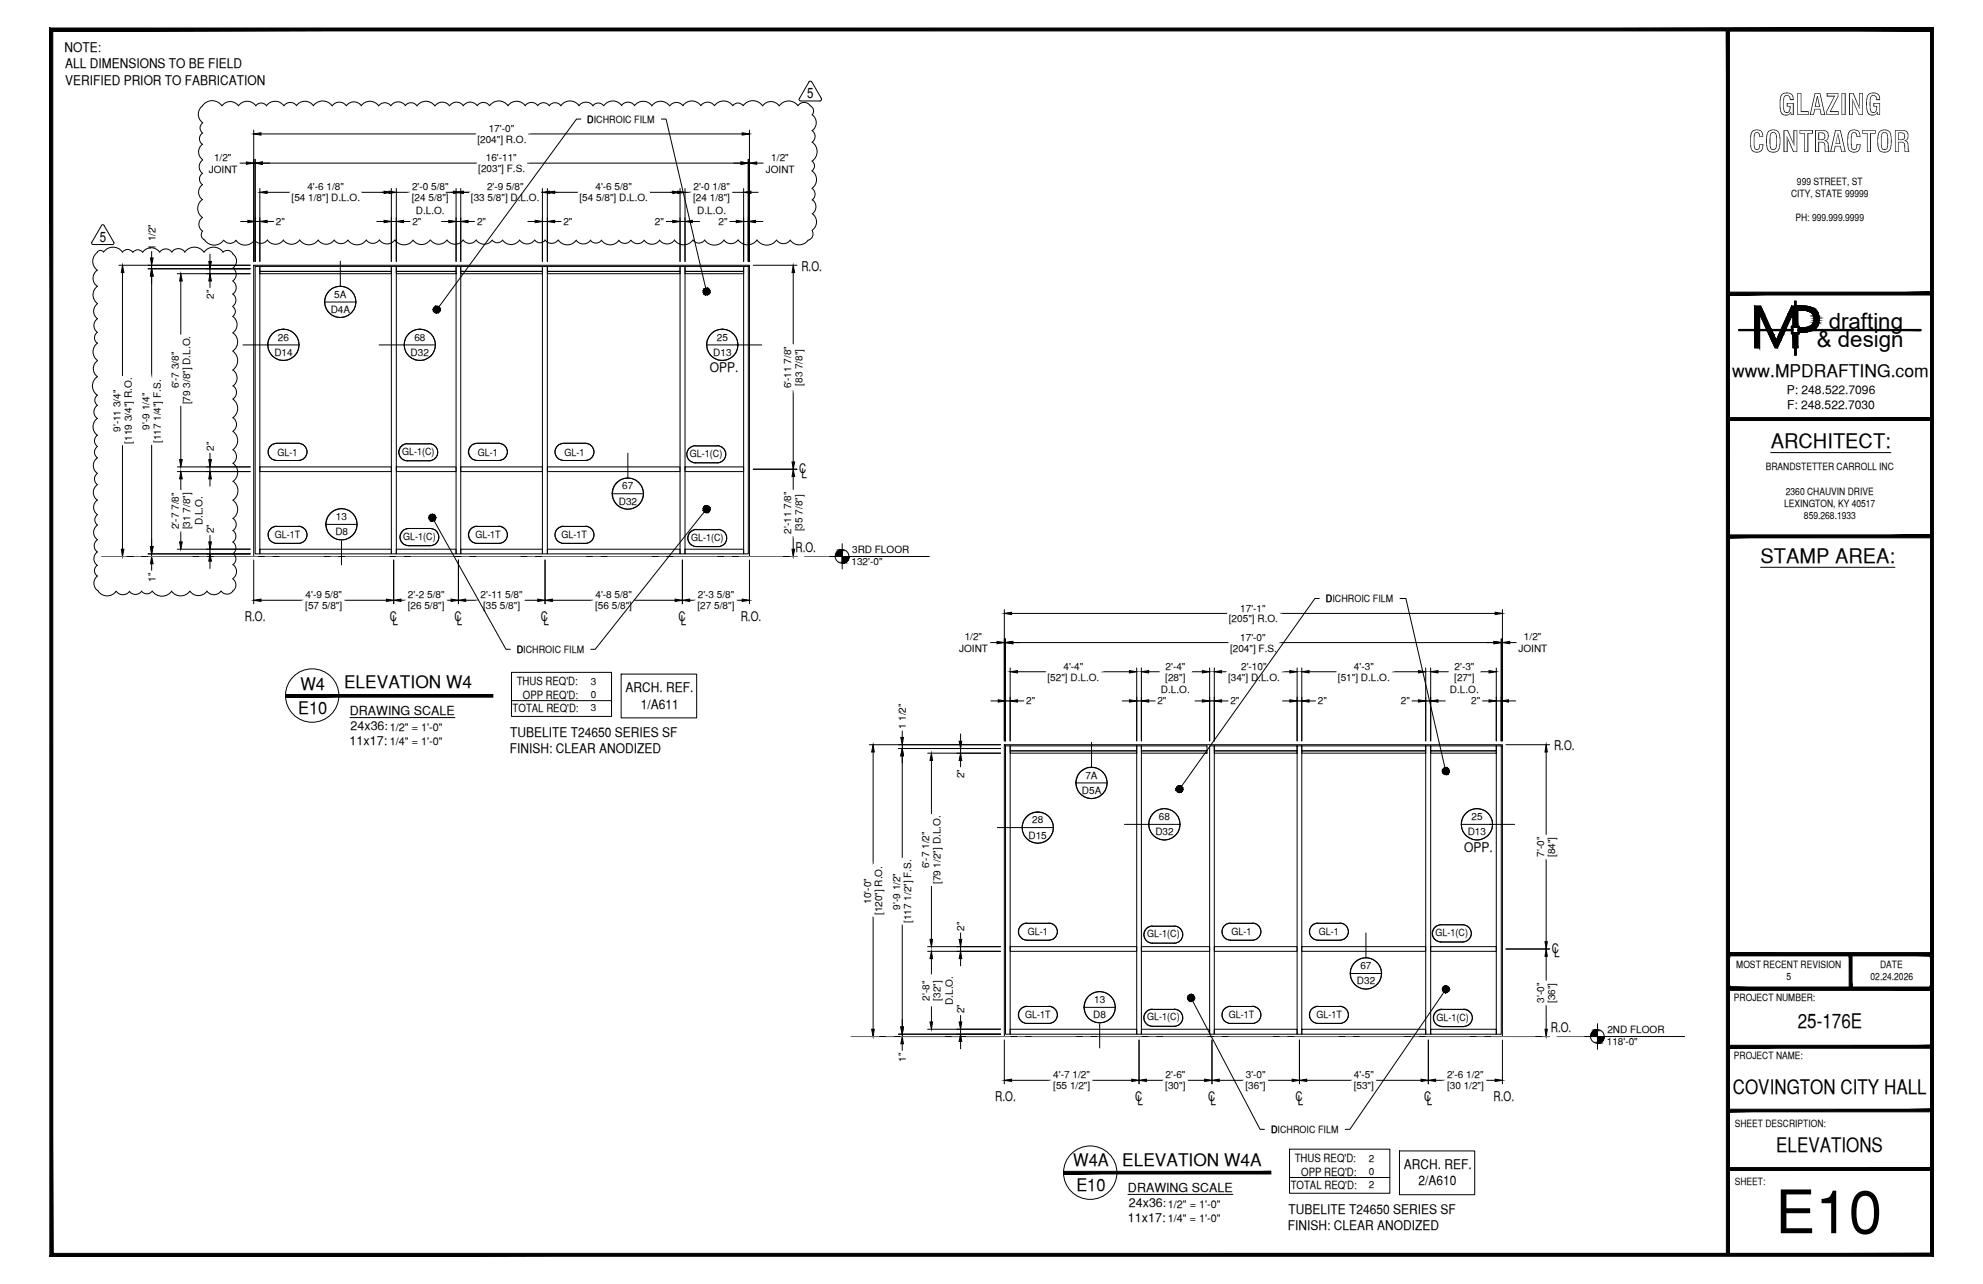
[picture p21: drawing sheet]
<svg xmlns="http://www.w3.org/2000/svg" width="432mm" height="279mm" viewBox="0 0 432 279" stroke-linecap="round" stroke-linejoin="round" font-family="sans-serif">
<defs><g id="words">
<text font-size="13.1" x="386.6" y="268.4">E10</text>
<g font-size="6.3">
<text x="387.2" y="25">GLAZING</text>
<text x="380.8" y="33.1">CONTRACTOR</text>
</g>
<g font-size="4.9">
<text x="398.2" y="71.5">drafting</text>
<text x="395.6" y="75.5">&amp; design</text>
</g>
<g font-size="4.4">
<text x="385.6" y="97.5">ARCHITECT:</text>
<text x="383.3" y="122.5">STAMP AREA:</text>
<text x="391.5" y="223.7">25-176E</text>
<text x="377.3" y="238.1">COVINGTON CITY HALL</text>
<text x="386.8" y="250.7">ELEVATIONS</text>
</g>
<g font-size="3.8">
<text x="377.2" y="82">www.MPDRAFTING.com</text>
<text x="74.9" y="149.8">ELEVATION W4</text>
<text x="64.9" y="155.3">E10</text>
<text x="65.4" y="150.1">W4</text>
<text x="233.7" y="253.8">W4A</text>
<text x="244.3" y="253.6">ELEVATION W4A</text>
<text x="234.4" y="259.1">E10</text>
</g>
<g font-size="3.1">
<text x="175.8" y="21.3">5</text>
<text x="21.7" y="52.6">5</text>
</g>
<g font-size="2.9">
<text x="14" y="11.2">NOTE:</text>
<text x="14.2" y="14.8">ALL DIMENSIONS TO BE FIELD</text>
<text x="14.2" y="18.4">VERIFIED PRIOR TO FABRICATION</text>
<text x="174.5" y="58.9">R.O.</text>
<text x="154.6" y="81">OPP.</text>
<text x="174.1" y="102.9">C</text>
<text x="174.6" y="103.9">L</text>
<text x="173.2" y="120">R.O.</text>
<text x="53.3" y="135.1">R.O.</text>
<text x="84.9" y="135.1">C</text>
<text x="85.5" y="136.1">L</text>
<text x="99" y="135.1">C</text>
<text x="99.5" y="136.1">L</text>
<text x="117.8" y="135.1">C</text>
<text x="118.4" y="136.1">L</text>
<text x="147.8" y="135.1">C</text>
<text x="148.3" y="136.1">L</text>
<text x="161.3" y="135.1">R.O.</text>
<text x="136.2" y="150.6">ARCH. REF.</text>
<text x="139.5" y="154.2">1/A611</text>
<text x="111.1" y="160.3">TUBELITE T24650 SERIES SF</text>
<text x="111" y="163.9">FINISH: CLEAR ANODIZED</text>
<text x="338.4" y="163.2">R.O.</text>
<text x="318.8" y="185.4">OPP.</text>
<text x="337.9" y="207.3">C</text>
<text x="338.5" y="208.3">L</text>
<text x="337.7" y="224.5">R.O.</text>
<text x="216.7" y="239.6">R.O.</text>
<text x="247.2" y="239.6">C</text>
<text x="263.1" y="239.6">C</text>
<text x="282.1" y="239.6">C</text>
<text x="310.1" y="239.6">C</text>
<text x="325.2" y="239.6">R.O.</text>
<text x="247.7" y="240.5">L</text>
<text x="263.6" y="240.5">L</text>
<text x="282.6" y="240.5">L</text>
<text x="310.7" y="240.5">L</text>
<text x="305.7" y="254.4">ARCH. REF.</text>
<text x="308.9" y="257.9">2/A610</text>
<text x="280.4" y="267.7">FINISH: CLEAR ANODIZED</text>
<text x="280.6" y="264.2">TUBELITE T24650 SERIES SF</text>
</g>
<g font-size="2.7">
<text x="76.2" y="155.6">DRAWING SCALE</text>
<text x="76.3" y="158.9">24x36:</text>
<text x="76.1" y="162.2">11x17:</text>
<text x="245.6" y="259.3">DRAWING SCALE</text>
<text x="245.8" y="262.6">24x36:</text>
<text x="245.6" y="265.9">11x17:</text>
</g>
<g font-size="2.6">
<text x="389.1" y="85.8">P: 248.522.7096</text>
<text x="389.1" y="89">F: 248.522.7030</text>
</g>
<g font-size="2.5">
<text x="112.5" y="149.1">THUS REQ'D:</text>
<text x="111.6" y="154.9">TOTAL REQ'D:</text>
<text x="113.9" y="152">OPP REQ'D:</text>
<text x="281.9" y="252.9">THUS REQ'D:</text>
<text x="283.3" y="255.8">OPP REQ'D:</text>
<text x="281.1" y="258.6">TOTAL REQ'D:</text>
</g>
<g font-size="2.4">
<text x="84.9" y="159">1/2&quot; = 1'-0&quot;</text>
<text x="84.9" y="162.2">1/4&quot; = 1'-0&quot;</text>
<text x="254.3" y="262.8">1/2&quot; = 1'-0&quot;</text>
<text x="254.3" y="265.9">1/4&quot; = 1'-0&quot;</text>
</g>
<g font-size="2.2">
<text x="106.4" y="28.7">17'-0&quot;</text>
<text x="127.9" y="26.7">DICHROIC FILM</text>
<text x="46.6" y="34.9">1/2&quot;</text>
<text x="103.9" y="31.1">[204&quot;] R.O.</text>
<text x="105.8" y="35.1">16'-11&quot;</text>
<text x="168" y="34.9">1/2&quot;</text>
<text x="45.5" y="37.6">JOINT</text>
<text x="66.9" y="41.4">4'-6 1/8&quot;</text>
<text x="89.7" y="41.4">2'-0 5/8&quot;</text>
<text x="104.1" y="37.5">[203&quot;] F.S.</text>
<text x="106" y="41.4">2'-9 5/8&quot;</text>
<text x="129.7" y="41.4">4'-6 5/8&quot;</text>
<text x="151" y="41.4">2'-0 1/8&quot;</text>
<text x="166.8" y="37.6">JOINT</text>
<text x="391.3" y="40.2">999 STREET, ST</text>
<text x="63.5" y="43.8">[54 1/8&quot;] D.L.O.</text>
<text x="89.7" y="43.8">[24 5/8&quot;]</text>
<text x="90.6" y="46.5">D.L.O.</text>
<text x="102.6" y="43.8">[33 5/8&quot;] D.L.O.</text>
<text x="126.2" y="43.8">[54 5/8&quot;] D.L.O.</text>
<text x="150.9" y="43.8">[24 1/8&quot;]</text>
<text x="151.8" y="46.5">D.L.O.</text>
<text x="390" y="42.9">CITY, STATE 99999</text>
<text x="60.1" y="49">2&quot;</text>
<text x="89.8" y="49">2&quot;</text>
<text x="103.9" y="49">2&quot;</text>
<text x="122.7" y="49">2&quot;</text>
<text x="142.6" y="49">2&quot;</text>
<text x="156.5" y="49">2&quot;</text>
<text x="391" y="48.2">PH: 999.999.9999</text>
<text x="33.8" y="54.4" transform="rotate(-90 33.8 54.4)">1 1/2&quot;</text>
<text x="46.5" y="65" transform="rotate(-90 46.5 65)">2&quot;</text>
<text x="72.8" y="64.8">5A</text>
<text x="72" y="68.1">D4A</text>
<text x="59.8" y="77.4">D14</text>
<text x="60.5" y="74.1">26</text>
<text x="89.4" y="77.4">D32</text>
<text x="90.2" y="74.1">68</text>
<text x="155.3" y="77.4">D13</text>
<text x="156.1" y="74.1">25</text>
<text x="174.8" y="83.9" transform="rotate(-90 174.8 83.9)">[83 7/8&quot;]</text>
<text x="38.9" y="84.5" transform="rotate(-90 38.9 84.5)">6'-7 3/8&quot;</text>
<text x="41.4" y="88" transform="rotate(-90 41.4 88)">[79 3/8&quot;] D.L.O.</text>
<text x="172.3" y="84.5" transform="rotate(-90 172.3 84.5)">6'-11 7/8&quot;</text>
<text x="26.2" y="94" transform="rotate(-90 26.2 94)">9'-11 3/4&quot;</text>
<text x="32.6" y="93.5" transform="rotate(-90 32.6 93.5)">9'-9 1/4&quot;</text>
<text x="28.7" y="96.5" transform="rotate(-90 28.7 96.5)">[119 3/4&quot;] R.O.</text>
<text x="35.1" y="96.5" transform="rotate(-90 35.1 96.5)">[117 1/4&quot;] F.S.</text>
<text x="46.5" y="98" transform="rotate(-90 46.5 98)">2&quot;</text>
<text x="60.5" y="99.1">GL-1</text>
<text x="87.6" y="99">GL-1(C)</text>
<text x="104.1" y="99.1">GL-1</text>
<text x="122.9" y="99.1">GL-1</text>
<text x="150.2" y="99.4">GL-1(C)</text>
<text x="135.5" y="106.5">67</text>
<text x="384.5" y="102.3">BRANDSTETTER CARROLL INC</text>
<text x="388.9" y="107.6">2360 CHAUVIN DRIVE</text>
<text x="73.2" y="113.2">13</text>
<text x="134.7" y="109.8">D32</text>
<text x="388.5" y="110.3">LEXINGTON, KY 40517</text>
<text x="392.8" y="113">859.268.1933</text>
<text x="38.9" y="115.1" transform="rotate(-90 38.9 115.1)">2'-7 7/8&quot;</text>
<text x="41.4" y="115.2" transform="rotate(-90 41.4 115.2)">[31 7/8&quot;]</text>
<text x="44.1" y="114.3" transform="rotate(-90 44.1 114.3)">D.L.O.</text>
<text x="46.5" y="116" transform="rotate(-90 46.5 116)">2&quot;</text>
<text x="59.9" y="117.2">GL-1T</text>
<text x="73" y="116.5">D8</text>
<text x="87.8" y="117.5">GL-1(C)</text>
<text x="103.5" y="117.2">GL-1T</text>
<text x="122.3" y="117.2">GL-1T</text>
<text x="150.5" y="117.7">GL-1(C)</text>
<text x="172.3" y="116.1" transform="rotate(-90 172.3 116.1)">2'-11 7/8&quot;</text>
<text x="174.8" y="115.6" transform="rotate(-90 174.8 115.6)">[35 7/8&quot;]</text>
<text x="185.4" y="123">132'-0&quot;</text>
<text x="185.5" y="120.4">3RD FLOOR</text>
<text x="33.8" y="126.6" transform="rotate(-90 33.8 126.6)">1&quot;</text>
<text x="66.5" y="130.2">4'-9 5/8&quot;</text>
<text x="88.8" y="130.2">2'-2 5/8&quot;</text>
<text x="104.6" y="130.2">2'-11 5/8&quot;</text>
<text x="129.7" y="130.2">4'-8 5/8&quot;</text>
<text x="152" y="130.2">2'-3 5/8&quot;</text>
<text x="288.7" y="131.1">DICHROIC FILM</text>
<text x="66.5" y="132.6">[57 5/8&quot;]</text>
<text x="88.8" y="132.6">[26 5/8&quot;]</text>
<text x="105.2" y="132.6">[35 5/8&quot;]</text>
<text x="129.6" y="132.6">[56 5/8&quot;]</text>
<text x="151.9" y="132.6">[27 5/8&quot;]</text>
<text x="267.6" y="135.4">[205&quot;] R.O.</text>
<text x="270.1" y="133.1">17'-1&quot;</text>
<text x="112.5" y="142">DICHROIC FILM</text>
<text x="208.9" y="141.9">JOINT</text>
<text x="210.1" y="139.3">1/2&quot;</text>
<text x="267.8" y="141.8">[204&quot;] F.S.</text>
<text x="270.1" y="139.4">17'-0&quot;</text>
<text x="330.6" y="141.9">JOINT</text>
<text x="331.9" y="139.3">1/2&quot;</text>
<text x="128.7" y="149">3</text>
<text x="228.1" y="148.1">[52&quot;] D.L.O.</text>
<text x="231.6" y="145.8">4'-4&quot;</text>
<text x="253.7" y="148.1">[28&quot;]</text>
<text x="253.8" y="145.8">2'-4&quot;</text>
<text x="267.4" y="148.1">[34&quot;] D.L.O.</text>
<text x="270.3" y="145.7">2'-10&quot;</text>
<text x="291.3" y="148.1">[51&quot;] D.L.O.</text>
<text x="294.8" y="145.7">4'-3&quot;</text>
<text x="316.7" y="148.1">[27&quot;]</text>
<text x="316.7" y="145.7">2'-3&quot;</text>
<text x="128.7" y="152">0</text>
<text x="128.7" y="154.7">3</text>
<text x="223.5" y="153.3">2&quot;</text>
<text x="252" y="153.3">2&quot;</text>
<text x="252.8" y="150.8">D.L.O.</text>
<text x="267.9" y="153.3">2&quot;</text>
<text x="287" y="153.3">2&quot;</text>
<text x="305.1" y="153.3">2&quot;</text>
<text x="315.7" y="150.8">D.L.O.</text>
<text x="320.4" y="153.3">2&quot;</text>
<text x="197.2" y="158.7" transform="rotate(-90 197.2 158.7)">1 1/2&quot;</text>
<text x="209.9" y="169.4" transform="rotate(-90 209.9 169.4)">2&quot;</text>
<text x="235.6" y="172.7">D5A</text>
<text x="236.3" y="169.4">7A</text>
<text x="224.8" y="179.1">28</text>
<text x="252.3" y="178.4">68</text>
<text x="320.4" y="178.4">25</text>
<text x="224" y="182.5">D15</text>
<text x="251.6" y="181.7">D32</text>
<text x="319.6" y="181.7">D13</text>
<text x="202.3" y="188.9" transform="rotate(-90 202.3 188.9)">6'-7 1/2&quot;</text>
<text x="336.2" y="186.4" transform="rotate(-90 336.2 186.4)">7'-0&quot;</text>
<text x="338.6" y="186.5" transform="rotate(-90 338.6 186.5)">[84&quot;]</text>
<text x="189.7" y="196.7" transform="rotate(-90 189.7 196.7)">10'-0&quot;</text>
<text x="196" y="197.9" transform="rotate(-90 196 197.9)">9'-9 1/2&quot;</text>
<text x="204.8" y="192.4" transform="rotate(-90 204.8 192.4)">[79 1/2&quot;] D.L.O.</text>
<text x="192.1" y="199.1" transform="rotate(-90 192.1 199.1)">[120&quot;] R.O.</text>
<text x="198.4" y="200.9" transform="rotate(-90 198.4 200.9)">[117 1/2&quot;] F.S.</text>
<text x="209.9" y="202.5" transform="rotate(-90 209.9 202.5)">2&quot;</text>
<text x="223.8" y="203.5">GL-1</text>
<text x="249.8" y="204">GL-1(C)</text>
<text x="268.2" y="203.5">GL-1</text>
<text x="287.2" y="203.5">GL-1</text>
<text x="312.6" y="203.7">GL-1(C)</text>
<text x="295.5" y="214.2">D32</text>
<text x="296.2" y="210.9">67</text>
<text x="378.1" y="210.6">MOST RECENT REVISION</text>
<text x="389" y="213.3">5</text>
<text x="407.3" y="213.2">02.24.2026</text>
<text x="409.4" y="210.6">DATE</text>
<text x="202.4" y="217.7" transform="rotate(-90 202.4 217.7)">2'-8&quot;</text>
<text x="204.8" y="217.7" transform="rotate(-90 204.8 217.7)">[32&quot;]</text>
<text x="207.5" y="218.7" transform="rotate(-90 207.5 218.7)">D.L.O.</text>
<text x="209.9" y="220.5" transform="rotate(-90 209.9 220.5)">2&quot;</text>
<text x="223.3" y="221.6">GL-1T</text>
<text x="238.1" y="221.6">D8</text>
<text x="238.3" y="218.2">13</text>
<text x="267.6" y="221.6">GL-1T</text>
<text x="286.6" y="221.6">GL-1T</text>
<text x="336.2" y="218.2" transform="rotate(-90 336.2 218.2)">3'-0&quot;</text>
<text x="338.6" y="218.2" transform="rotate(-90 338.6 218.2)">[36&quot;]</text>
<text x="377.6" y="217.8">PROJECT NUMBER:</text>
<text x="249.8" y="222.1">GL-1(C)</text>
<text x="312.8" y="222.1">GL-1(C)</text>
<text x="349.9" y="227.5">118'-0&quot;</text>
<text x="350" y="224.9">2ND FLOOR</text>
<text x="197.2" y="231" transform="rotate(-90 197.2 231)">1&quot;</text>
<text x="377.6" y="230.4">PROJECT NAME:</text>
<text x="229.4" y="234.6">4'-7 1/2&quot;</text>
<text x="229.4" y="237">[55 1/2&quot;]</text>
<text x="253.7" y="237">[30&quot;]</text>
<text x="253.8" y="234.6">2'-6&quot;</text>
<text x="271.2" y="237">[36&quot;]</text>
<text x="271.3" y="234.6">3'-0&quot;</text>
<text x="294.8" y="237">[53&quot;]</text>
<text x="294.8" y="234.6">4'-5&quot;</text>
<text x="315.1" y="234.6">2'-6 1/2&quot;</text>
<text x="315.1" y="237">[30 1/2&quot;]</text>
<text x="377.8" y="245.2">SHEET DESCRIPTION:</text>
<text x="276.8" y="246.6">DICHROIC FILM</text>
<text x="298.1" y="252.8">2</text>
<text x="298.1" y="255.7">0</text>
<text x="377.8" y="257.9">SHEET:</text>
<text x="298.1" y="258.4">2</text>
</g>
</g></defs>
<!-- layer: COMPONENTS -->
<g fill="none" stroke="#000" stroke-width=".22">
<path d="M55.6 58h1v62.5h-1zM56.6 59.1h28.6v.5h-28.6zM56.6 58h28.6v1.1h-28.6zM85.2 58h1.1v62.5h-1.1zM86.3 59.1h13v.5h-13zM86.3 58h13v1.1h-13zM99.3 58h1v62.5h-1zM100.3 59.1h17.8v.5h-17.8zM100.3 58h17.8v1.1h-17.8zM118.1 58h1.1v62.5h-1.1zM119.2 59.1h28.9v.5h-28.9zM119.2 58h28.9v1.1h-28.9z"/>
<path d="M148.1 58h1.1v62.5h-1.1zM149.2 59.1h12.7v.5h-12.7zM149.2 58h12.7v1.1h-12.7zM161.9 58h1v62.5h-1zM56.6 119.5h28.6v1h-28.6zM56.6 101.6h28.6v1h-28.6zM86.3 119.5h13v1h-13zM86.3 101.6h13v1h-13zM100.3 119.5h17.8v1h-17.8zM100.3 101.6h17.8v1h-17.8zM119.2 119.5h28.9v1h-28.9zM119.2 101.6h28.9v1h-28.9z"/>
<path d="M149.2 119.5h12.7v1h-12.7zM149.2 101.6h12.7v1h-12.7zM218.9 162.3h1.1v62.7h-1.1zM220 163.4h27.5v.5h-27.5zM220 162.3h27.5v1.1h-27.5zM247.5 162.3h1v62.7h-1zM248.5 163.4h14.3v.5h-14.3zM248.5 162.3h14.3v1.1h-14.3zM263.4 162.3h1v62.7h-1zM264.4 163.4h18v.5h-18zM264.4 162.3h18v1.1h-18zM282.4 162.3h1.1v62.7h-1.1z"/>
<path d="M283.5 163.4h27v.5h-27zM283.5 162.3h27v1.1h-27zM310.5 162.3h1v62.7h-1zM311.5 163.4h14.3v.5h-14.3zM311.5 162.3h14.3v1.1h-14.3zM325.8 162.3h1.1v62.7h-1.1zM220 206h27.5v1h-27.5zM248.5 206h14.9v1h-14.9zM264.4 206h18v1h-18zM283.5 206h27v1h-27zM311.5 206h14.3v1h-14.3zM220 224h27.5v1h-27.5z"/>
<path d="M248.5 224h14.9v1h-14.9zM264.4 224h18v1h-18zM283.5 224h27v1h-27zM311.5 224h14.3v1h-14.3z"/>
</g>
<!-- layer: ROUGH OPENING -->
<path d="M55.2 57.7h108v63.4h-108zM218.7 162.1h108.5v63.5h-108.5z" fill="none" stroke="#000" stroke-width=".22"/>
<!-- layer: DIM -->
<g fill="none" stroke="#000" stroke-width=".22">
<path d="M52.1 35.5h1.6M55.2 28.3v28.6M55.2 35.5h.4M55.6 34.7v22.2M56.8 29.1h46.9M57.1 35.5h46.8M114.6 35.5h46.8M114.8 29.1h46.8M162.9 34.7v22.2M162.9 35.5h.3M163.2 28.3v28.6M164.8 35.5h1.6"/>
<path d="M25.9 57.7h28.6M26.7 59.3v22.7M32.3 58.5h22.2M33 54.5v1.6M33 57.7v.8M38.6 59.6h15.9M45.7 55.3v1.6M45.7 58.5v1.1M52.4 48.2h1.6M55.6 48.2h1M56.6 41v15.9M58.2 48.2h1.6"/>
<path d="M58.2 41.8h5M78.6 41.8h6.1M82 48.2h1.6M85.2 48.2h1.1M85.2 41v15.9M86.3 41.8h3.1M86.3 41v15.9M87.9 48.2h1.6M96.1 48.2h1.6M97.2 41.8h2.1M99.3 48.2h1M99.3 41v15.9"/>
<path d="M100.3 41.8h2.2M100.3 41v15.9M101.9 48.2h1.6M114.9 48.2h1.6M117.7 41.8h.4M118.1 48.2h1.1M118.1 41v15.9M119.2 41v15.9M119.7 41.8h6.2M120.8 48.2h1.6M141.4 41.8h6.2M144.9 48.2h1.6"/>
<path d="M148.1 41v15.9M148.1 48.2h1.1M149.2 41v15.9M149.2 41.8h1.5M150.7 48.2h1.6M158.7 48.2h1.6M159.3 41.8h2.6M161.9 48.2h1M161.9 41v15.9M163.5 41.8h1.6M164 57.7h9.5M164.5 48.2h1.6"/>
<path d="M172.7 59.3v15.7M33 60.1v22.3M39.4 61.2v11.7M45.7 61.2v1.5M26.7 96.8v22.7M33 96.7v22.2M39.4 88.3v11.7M45.7 98.4v1.6M172.7 84.8v15.7M38.6 119.5h15.9M38.6 102.6h15.9M38.6 101.6h15.9"/>
<path d="M39.4 104.2v2.7M39.4 115.4v2.5M45.7 101.6v1M45.7 104.2v1.6M45.7 116.3v1.6M45.7 119.5v1M164 102.1h9.5M172.7 103.7v3M172.7 116.5v3M25.9 121.1h28.6M32.3 120.5h22.2M33 120.5v.6"/>
<path d="M33 122.7v1.6M45.7 122.1v1.6M55.2 121.9v9.5M56.8 130.6h9.4M74.8 130.6h9.3M85.7 121.9v9.5M87.3 130.6h1.2M97.1 130.6h1.1M99.8 121.9v9.5M101.4 130.6h2.9M114.2 130.6h2.9M118.7 121.9v9.5"/>
<path d="M120.3 130.6h9M137.9 130.6h9.1M148.6 121.9v9.5M150.2 130.6h1.4M160.2 130.6h1.4M163.2 121.9v9.5M164 121.1h9.5M215.5 139.8h1.6M218.7 132.7v28.5M218.7 139.8h.2M218.9 139v22.2M220.3 133.5h47"/>
<path d="M220.5 139.8h47.1M278.3 139.8h47M278.5 133.5h47.1M326.9 139v22.2M326.9 139.8h.3M327.2 132.7v28.5M328.7 139.8h1.6M196.5 158.9v1.6M209.2 159.7v1.6M215.8 152.5h1.6M218.9 152.5h1.1M220 145.4v15.8"/>
<path d="M221.6 152.5h1.5M221.6 146.2h6.2M239.6 146.2h6.3M244.3 152.5h1.6M247.5 152.5h1M247.5 145.4v15.8M248.5 145.4v15.8M250.1 152.5h1.6M250.1 146.2h2.5M259.3 146.2h2.5M260.2 152.5h1.6M263.4 152.5h1"/>
<path d="M263.4 145.4v15.8M264.4 145.4v15.8M266 152.5h1.6M266 146.2h1.1M278.9 146.2h2M279.3 152.5h1.6M282.4 152.5h1.1M282.4 145.4v15.8M283.5 145.4v15.8M285.1 152.5h1.5M285.1 146.2h6M302.9 146.2h6"/>
<path d="M307.3 152.5h1.6M310.5 145.4v15.8M310.5 152.5h1M311.5 145.4v15.8M313.1 152.5h1.6M313.1 146.2h2.4M322.2 146.2h2M322.6 152.5h1.6M325.8 152.5h1.1M325.8 145.4v15.8M328.5 152.5h1.6M189.3 162.1h28.6"/>
<path d="M190.1 163.6v24.6M195.6 162.9h22.3M196.5 162.1v.8M196.5 164.5v22.3M202 163.9h15.9M202.8 165.5v11.7M209.2 162.9v1M209.2 165.5v1.6M327.9 162.1h9.5M336.7 163.6v18.2M190.1 199.4v24.6M202.8 192.7v11.7"/>
<path d="M336.7 186.8v18.1M196.5 201.1v22.4M202 207h15.9M202 206h15.9M202.8 208.6v3.6M202.8 218.9v3.5M209.2 202.8v1.6M209.2 206v1M209.2 208.6v1.6M327.9 206.5h9.5M336.7 208.1v5.5M336.7 218.5v5.5"/>
<path d="M189.3 225.6h28.6M195.6 225h22.3M196.5 225v.6M196.5 227.1v1.6M202 224h15.9M209.2 220.8v1.6M209.2 224v1M209.2 226.6v1.6M218.7 226.3v9.5M220.3 235.1h8.7M237.6 235.1h8.8M248 226.3v9.5"/>
<path d="M249.6 235.1h3.9M258.4 235.1h3.9M263.9 226.3v9.5M265.5 235.1h5.5M275.9 235.1h5.5M283 226.3v9.5M284.5 235.1h10M299.5 235.1h9.9M311 226.3v9.5M312.6 235.1h2.2M323.3 235.1h2.3M327.2 226.3v9.5"/>
<path d="M327.9 225.6h9.5"/>
</g>
<g fill="#000" stroke="#000" stroke-width=".22">
<path d="M53.7 35.2l1.5 .3-1.5 .3zM55.2 29.1l1.6-.2v.5zM55.6 35.5l1.5-.3v.6zM161.4 35.2l1.5 .3-1.5 .3zM161.6 28.9l1.6 .2-1.6 .3zM163.2 35.5l1.6-.3v.6zM26.7 57.7l.3 1.6h-.6zM32.8 56.1h.5l-.3 1.6zM45.5 56.9h.5l-.3 1.6zM54 47.9l1.6 .3-1.6 .3zM56.6 48.2l1.6-.3v.6zM56.6 41.8l1.6-.2v.5z"/>
<path d="M83.6 41.6l1.6 .2-1.6 .3zM83.6 47.9l1.6 .3-1.6 .3zM84.7 41.6l1.6 .2-1.6 .3zM86.3 48.2l1.6-.3v.6zM97.7 47.9l1.6 .3-1.6 .3zM98.7 41.6l1.6 .2-1.6 .3zM99.3 41.8l1.6-.2v.5zM100.3 48.2l1.6-.3v.6zM116.5 47.9l1.6 .3-1.6 .3zM118.1 41.8l1.6-.2v.5zM119.2 41.8l1.6-.2v.5zM119.2 48.2l1.6-.3v.6z"/>
<path d="M146.5 47.9l1.6 .3-1.6 .3zM146.5 41.6l1.6 .2-1.6 .3zM147.6 41.6l1.6 .2-1.6 .3zM149.2 48.2l1.5-.3v.6zM160.3 47.9l1.6 .3-1.6 .3zM161.9 41.8l1.6-.2v.5zM162.9 48.2l1.6-.3v.6zM172.7 57.7l.3 1.6h-.5zM33 58.5l.3 1.6h-.5zM39.4 59.6l.3 1.6h-.6zM45.7 59.6l.3 1.6h-.5zM26.4 119.5h.6l-.3 1.6z"/>
<path d="M32.8 118.9h.5l-.3 1.6zM39.4 102.6l.3 1.6h-.6zM39.1 117.9h.6l-.3 1.6zM39.1 100h.6l-.3 1.6zM45.5 117.9h.5l-.3 1.6zM45.7 102.6l.3 1.6h-.5zM45.5 100h.5l-.3 1.6zM172.7 102.1l.3 1.6h-.5zM172.5 119.5h.5l-.3 1.6zM172.5 100.5h.5l-.3 1.6zM33 121.1l.3 1.6h-.5zM45.7 120.5l.3 1.6h-.5z"/>
<path d="M55.2 130.6l1.6-.2v.5zM84.1 130.4l1.6 .2-1.6 .3zM85.7 130.6l1.6-.2v.5zM98.2 130.4l1.6 .2-1.6 .3zM99.8 130.6l1.6-.2v.5zM117.1 130.4l1.6 .2-1.6 .3zM118.7 130.6l1.6-.2v.5zM147 130.4l1.6 .2-1.6 .3zM148.6 130.6l1.6-.2v.5zM161.6 130.4l1.6 .2-1.6 .3zM217.1 139.6l1.6 .2-1.6 .3zM218.7 133.5l1.6-.3v.5z"/>
<path d="M218.9 139.8l1.6-.2v.5zM325.3 139.6l1.6 .2-1.6 .3zM325.6 133.2l1.6 .3-1.6 .2zM327.2 139.8l1.5-.2v.5zM217.4 152.3l1.5 .2-1.5 .3zM220 152.5l1.6-.2v.5zM220 146.2l1.6-.3v.5zM245.9 145.9l1.6 .3-1.6 .2zM245.9 152.3l1.6 .2-1.6 .3zM248.5 152.5l1.6-.2v.5zM248.5 146.2l1.6-.3v.5zM261.8 145.9l1.6 .3-1.6 .2z"/>
<path d="M261.8 152.3l1.6 .2-1.6 .3zM264.4 152.5l1.6-.2v.5zM264.4 146.2l1.6-.3v.5zM280.9 145.9l1.5 .3-1.5 .2zM280.9 152.3l1.5 .2-1.5 .3zM283.5 146.2l1.6-.3v.5zM283.5 152.5l1.6-.2v.5zM308.9 152.3l1.6 .2-1.6 .3zM308.9 145.9l1.6 .3-1.6 .2zM311.5 152.5l1.6-.2v.5zM311.5 146.2l1.6-.3v.5zM324.2 152.3l1.6 .2-1.6 .3z"/>
<path d="M324.2 145.9l1.6 .3-1.6 .2zM326.9 152.5l1.6-.2v.5zM190.1 162.1l.3 1.5h-.6zM196.5 162.9l.2 1.6h-.5zM196.2 160.5h.5l-.2 1.6zM202.8 163.9l.3 1.6h-.6zM208.9 161.3h.5l-.2 1.6zM209.2 163.9l.2 1.6h-.5zM336.7 162.1l.2 1.5h-.5zM202.8 207l.3 1.6h-.6zM202.5 204.4h.6l-.3 1.6zM209.2 207l.2 1.6h-.5z"/>
<path d="M208.9 204.4h.5l-.2 1.6zM336.7 206.5l.2 1.6h-.5zM336.4 204.9h.5l-.2 1.6zM189.8 224h.6l-.3 1.6zM196.2 223.5h.5l-.2 1.5zM196.5 225.6l.2 1.5h-.5zM202.5 222.4h.6l-.3 1.6zM209.2 225l.2 1.6h-.5zM208.9 222.4h.5l-.2 1.6zM218.7 235.1l1.6-.3v.5zM246.4 234.8l1.6 .3-1.6 .2zM248 235.1l1.6-.3v.5z"/>
<path d="M262.3 234.8l1.6 .3-1.6 .2zM263.9 235.1l1.6-.3v.5zM281.4 234.8l1.6 .3-1.6 .2zM283 235.1l1.5-.3v.5zM309.4 234.8l1.6 .3-1.6 .2zM311 235.1l1.6-.3v.5zM325.6 234.8l1.6 .3-1.6 .2zM336.4 224h.5l-.2 1.6z"/>
</g>
<g fill="#fff" stroke="#fff" stroke-width=".22">
<path d="M106.2 26.7v2.4l6.1-2.4zM106.2 29.1l6.1-2.4v2.4z"/>
<path d="M103.7 29.1v2.9l11.1-2.9zM103.7 32l11.1-2.9v2.9z"/>
<path d="M105.7 33.1v2.4l7.1-2.4zM105.7 35.5l7.1-2.4v2.4z"/>
<path d="M103.9 35.5v2.9l10.7-2.9zM103.9 38.4l10.7-2.9v2.9z"/>
<path d="M166.4 33v5l7-5zM166.4 38l7-5v5z"/>
<path d="M45.1 33v5l7-5zM45.1 38l7-5v5z"/>
<path d="M142.3 47v2.4l2.6-2.4zM142.3 49.4l2.6-2.4v2.4z"/>
<path d="M59.8 47v2.4l2.6-2.4zM59.8 49.4l2.6-2.4v2.4z"/>
<path d="M66.6 39.4v2.4l8.6-2.4zM66.6 41.8l8.6-2.4v2.4z"/>
<path d="M63.2 41.8v2.9l15.4-2.9zM63.2 44.7l15.4-2.9v2.9z"/>
<path d="M129.3 39.4v2.4l8.6-2.4zM129.3 41.8l8.6-2.4v2.4z"/>
<path d="M125.9 41.8v2.9l15.5-2.9zM125.9 44.7l15.5-2.9v2.9z"/>
<path d="M89.5 47v2.4l2.6-2.4zM89.5 49.4l2.6-2.4v2.4z"/>
<path d="M24.3 84.5v9.8h2.4zM24.3 84.5h2.4v9.8z"/>
<path d="M26.7 82v14.8h2.9zM26.7 82h2.9v14.8z"/>
<path d="M30.6 85.2v8.6h2.4zM30.6 85.2h2.4v8.6z"/>
<path d="M33 82.4v14.3h2.9zM33 82.4h2.9v14.3z"/>
<path d="M31.9 124.3v2.4h2.3zM31.9 124.3h2.3v2.4z"/>
<path d="M44.6 62.7v2.6h2.3zM44.6 62.7h2.3v2.6z"/>
<path d="M44.6 113.7v2.6h2.3zM44.6 113.7h2.3v2.6z"/>
<path d="M37 106.9v8.5h2.4zM37 106.9h2.4v8.5z"/>
<path d="M39.4 106.9v8.5h5.1zM39.4 106.9h5.1v8.5z"/>
<path d="M37 76.3v8.5h2.4zM37 76.3h2.4v8.5z"/>
<path d="M39.4 72.9v15.4h2.9zM39.4 72.9h2.9v15.4z"/>
<path d="M44.6 95.8v2.6h2.3zM44.6 95.8h2.3v2.6z"/>
<path d="M89.4 39.4v2.4l8.6-2.4zM89.4 41.8l8.6-2.4v2.4z"/>
<path d="M89.4 41.8v5.1l8.6-5.1zM89.4 46.9l8.6-5.1v5.1z"/>
<path d="M103.5 47v2.4l2.6-2.4zM103.5 49.4l2.6-2.4v2.4z"/>
<path d="M105.7 39.4v2.4l8.6-2.4zM105.7 41.8l8.6-2.4v2.4z"/>
<path d="M102.3 41.8v2.9l15.4-2.9zM102.3 44.7l15.4-2.9v2.9z"/>
<path d="M122.4 47v2.4l2.6-2.4zM122.4 49.4l2.6-2.4v2.4z"/>
<path d="M156.1 47v2.4l2.6-2.4zM156.1 49.4l2.6-2.4v2.4z"/>
<path d="M150.7 39.4v2.4l8.6-2.4zM150.7 41.8l8.6-2.4v2.4z"/>
<path d="M150.7 41.8v5.1l8.6-5.1zM150.7 46.9l8.6-5.1v5.1z"/>
<path d="M66.2 128.2v2.4l8.6-2.4zM66.2 130.6l8.6-2.4v2.4z"/>
<path d="M66.2 130.6v2.9l8.6-2.9zM66.2 133.5l8.6-2.9v2.9z"/>
<path d="M151.6 128.2v2.4l8.6-2.4zM151.6 130.6l8.6-2.4v2.4z"/>
<path d="M151.6 130.6v2.9l8.6-2.9zM151.6 133.5l8.6-2.9v2.9z"/>
<path d="M88.5 128.2v2.4l8.6-2.4zM88.5 130.6l8.6-2.4v2.4z"/>
<path d="M88.5 130.6v2.9l8.6-2.9zM88.5 133.5l8.6-2.9v2.9z"/>
<path d="M104.3 128.2v2.4l9.9-2.4zM104.3 130.6l9.9-2.4v2.4z"/>
<path d="M105 130.6v2.9l8.5-2.9zM105 133.5l8.5-2.9v2.9z"/>
<path d="M129.3 128.2v2.4l8.6-2.4zM129.3 130.6l8.6-2.4v2.4z"/>
<path d="M129.3 130.6v2.9l8.6-2.9zM129.3 133.5l8.6-2.9v2.9z"/>
<path d="M170.3 106.7v9.8h2.4zM170.3 106.7h2.4v9.8z"/>
<path d="M172.7 107.3v8.6h2.9zM172.7 107.3h2.9v8.6z"/>
<path d="M170.3 75v9.8h2.4zM170.3 75h2.4v9.8z"/>
<path d="M172.7 75.6v8.6h2.9zM172.7 75.6h2.9v8.6z"/>
<path d="M269.9 131.1v2.4l6-2.4zM269.9 133.5l6-2.4v2.4z"/>
<path d="M267.3 133.5v2.8l11.2-2.8zM267.3 136.3l11.2-2.8v2.8z"/>
<path d="M269.9 137.4v2.4l6-2.4zM269.9 139.8l6-2.4v2.4z"/>
<path d="M267.6 139.8v2.9l10.7-2.9zM267.6 142.7l10.7-2.9v2.9z"/>
<path d="M330.3 137.3v5.1l7-5.1zM330.3 142.4l7-5.1v5.1z"/>
<path d="M208.5 137.3v5.1l7-5.1zM208.5 142.4l7-5.1v5.1z"/>
<path d="M304.7 151.3v2.4l2.6-2.4zM304.7 153.7l2.6-2.4v2.4z"/>
<path d="M223.1 151.3v2.4l2.6-2.4zM223.1 153.7l2.6-2.4v2.4z"/>
<path d="M231.3 143.8v2.4l4.9-2.4zM231.3 146.2l4.9-2.4v2.4z"/>
<path d="M227.8 146.2v2.8l11.8-2.8zM227.8 149l11.8-2.8v2.8z"/>
<path d="M294.5 143.8v2.4l5-2.4zM294.5 146.2l5-2.4v2.4z"/>
<path d="M291.1 146.2v2.8l11.8-2.8zM291.1 149l11.8-2.8v2.8z"/>
<path d="M251.7 151.3v2.4l2.6-2.4zM251.7 153.7l2.6-2.4v2.4z"/>
<path d="M187.6 190.8v6h2.5zM187.6 190.8h2.5v6z"/>
<path d="M190.1 188.2v11.2h2.9zM190.1 188.2h2.9v11.2z"/>
<path d="M195.3 228.7v2.4h2.3zM195.3 228.7h2.3v2.4z"/>
<path d="M208 218.2v2.6h2.3zM208 218.2h2.3v2.6z"/>
<path d="M200.3 213.1v5h2.5zM200.3 213.1h2.5v5z"/>
<path d="M202.8 212.2v6.7h5.1zM202.8 212.2h5.1v6.7z"/>
<path d="M208 200.2v2.6h2.3zM208 200.2h2.3v2.6z"/>
<path d="M253.5 143.8v2.4l4.9-2.4zM253.5 146.2l4.9-2.4v2.4z"/>
<path d="M252.6 146.2v5.1l6.7-5.1zM252.6 151.3l6.7-5.1v5.1z"/>
<path d="M267.6 151.3v2.4l2.6-2.4zM267.6 153.7l2.6-2.4v2.4z"/>
<path d="M269.9 143.8v2.4l6.2-2.4zM269.9 146.2l6.2-2.4v2.4z"/>
<path d="M267.1 146.2v2.8l11.8-2.8zM267.1 149l11.8-2.8v2.8z"/>
<path d="M286.6 151.3v2.4l2.6-2.4zM286.6 153.7l2.6-2.4v2.4z"/>
<path d="M320 151.3v2.4l2.6-2.4zM320 153.7l2.6-2.4v2.4z"/>
<path d="M316.4 143.8v2.4l5-2.4zM316.4 146.2l5-2.4v2.4z"/>
<path d="M315.5 146.2v5.1l6.7-5.1zM315.5 151.3l6.7-5.1v5.1z"/>
<path d="M229 232.7v2.4l8.6-2.4zM229 235.1l8.6-2.4v2.4z"/>
<path d="M229 235.1v2.8l8.6-2.8zM229 237.9l8.6-2.8v2.8z"/>
<path d="M314.8 232.7v2.4l8.5-2.4zM314.8 235.1l8.5-2.4v2.4z"/>
<path d="M314.8 235.1v2.8l8.5-2.8zM314.8 237.9l8.5-2.8v2.8z"/>
<path d="M253.5 232.7v2.4l4.9-2.4zM253.5 235.1l4.9-2.4v2.4z"/>
<path d="M253.5 235.1v2.8l4.9-2.8zM253.5 237.9l4.9-2.8v2.8z"/>
<path d="M271 232.7v2.4l4.9-2.4zM271 235.1l4.9-2.4v2.4z"/>
<path d="M271 235.1v2.8l4.9-2.8zM271 237.9l4.9-2.8v2.8z"/>
<path d="M294.5 232.7v2.4l5-2.4zM294.5 235.1l5-2.4v2.4z"/>
<path d="M294.5 235.1v2.8l5-2.8zM294.5 237.9l5-2.8v2.8z"/>
<path d="M334.3 213.6v4.9h2.4zM334.3 213.6h2.4v4.9z"/>
<path d="M336.7 213.6v4.9h2.8zM336.7 213.6h2.8v4.9z"/>
<path d="M334.3 181.8v5h2.4zM334.3 181.8h2.4v5z"/>
<path d="M336.7 181.8v5h2.8zM336.7 181.8h2.8v5z"/>
<path d="M31.8 48.5v6h2.5zM31.8 48.5h2.5v6z"/>
<path d="M194 189.7v8.5h2.5zM194 189.7h2.5v8.5z"/>
<path d="M196.5 186.8v14.3h2.8zM196.5 186.8h2.8v14.3z"/>
<path d="M208 167.1v2.6h2.3zM208 167.1h2.3v2.6z"/>
<path d="M200.3 180.7v8.5h2.5zM200.3 180.7h2.5v8.5z"/>
<path d="M202.8 177.2v15.5h2.9zM202.8 177.2h2.9v15.5z"/>
<path d="M195.2 152.8v6.1h2.5zM195.2 152.8h2.5v6.1z"/>
</g>
<!-- layer: SYMBOLS -->
<g fill="#000" stroke="#000" stroke-width=".22">
<path d="M183.1 119.6h.3zM183.4 122.5h.5zM347.6 224.1h.3zM347.9 226.9h.5z"/>
<path d="M183.1 119.6l.3 .1zM182.9 119.7h.5z"/>
<path d="M182.9 119.7l.5 .1v-.1zM182.7 119.8l.2-.1 .5 .1z"/>
<path d="M182.7 119.8l.7 .2v-.2zM182.4 120l.3-.2 .7 .2z"/>
<path d="M182.4 120l1 .1v-.1zM182.4 120l1 .1h-1.2z"/>
<path d="M182.2 120.1l1.2 .2v-.2zM182.2 120.1l1.2 .2h-1.3z"/>
<path d="M182.1 120.3l1.3 .3v-.3zM182.1 120.3l1.3 .3h-1.4z"/>
<path d="M182 120.6l1.4 .2v-.2zM182 120.6l1.4 .2h-1.5z"/>
<path d="M181.9 120.8l1.5 .3v-.3zM181.9 120.8l1.5 .3h-1.5z"/>
<path d="M183.4 122.6h.3zM183.4 122.5l.3 .1z"/>
<path d="M183.4 122.4l.5 .1 .2-.1zM183.4 122.4l.5 .1h-.5z"/>
<path d="M183.4 122.2l.7 .2 .2-.2zM183.4 122.2l.7 .2h-.7z"/>
<path d="M183.4 122l.9 .2 .2-.2zM183.4 122l.9 .2h-.9z"/>
<path d="M183.4 121.9l1.1 .1 .2-.1zM183.4 121.9l1.1 .1h-1.1z"/>
<path d="M183.4 121.6l1.3 .3 .1-.3zM183.4 121.6l1.3 .3h-1.3z"/>
<path d="M183.4 121.1l1.5 .2v-.2zM183.4 121.1l1.5 .2h-1.5z"/>
<path d="M183.4 121.3l1.4 .3 .1-.3zM183.4 121.3l1.4 .3h-1.4z"/>
<path d="M62.2 151.1v.6l45.1-.6zM62.2 151.7l45.1-.6v.6z"/>
<path d="M347.6 224.1l.3 .1zM347.3 224.2h.6z"/>
<path d="M347.3 224.2l.6 .1v-.1zM347.1 224.3l.2-.1 .6 .1z"/>
<path d="M347.1 224.3l.8 .1v-.1zM346.9 224.4l.2-.1 .8 .1z"/>
<path d="M346.9 224.4l1 .2v-.2zM346.9 224.4l1 .2h-1.2z"/>
<path d="M346.7 224.6l1.2 .2v-.2zM346.7 224.6l1.2 .2h-1.3z"/>
<path d="M346.6 224.8l1.3 .2v-.2zM346.6 224.8l1.3 .2h-1.4z"/>
<path d="M346.5 225l1.4 .3v-.3zM346.5 225l1.4 .3h-1.5z"/>
<path d="M346.4 225.3l1.5 .3v-.3zM346.4 225.3l1.5 .3h-1.5z"/>
<path d="M347.9 227h.2zM347.9 226.9l.2 .1z"/>
<path d="M347.9 226.8l.5 .1 .2-.1zM347.9 226.8l.5 .1h-.5z"/>
<path d="M347.9 226.7l.7 .1 .2-.1zM347.9 226.7l.7 .1h-.7z"/>
<path d="M347.9 226.5l.9 .2 .2-.2zM347.9 226.5l.9 .2h-.9z"/>
<path d="M347.9 226.3l1.1 .2 .1-.2zM347.9 226.3l1.1 .2h-1.1z"/>
<path d="M347.9 226.1l1.2 .2 .1-.2zM347.9 226.1l1.2 .2h-1.2z"/>
<path d="M347.9 225.8l1.3 .3 .1-.3zM347.9 225.8l1.3 .3h-1.3z"/>
<path d="M347.9 225.6l1.4 .2 .1-.2zM347.9 225.6l1.4 .2h-1.4z"/>
<path d="M231.6 254.9v.6l45.1-.6zM231.6 255.5l45.1-.6v.6z"/>
</g>
<g fill="none" stroke="#000" stroke-width=".22">
<path d="M58.4 75.1h6.8M70.7 65.7h6.8M88 75.1h6.8M153.9 75.1h6.8M60.2 96.5a1.87 1.87 0 0 0-1.8 1.8 1.87 1.87 0 0 0 1.8 1.9M60.3 96.5h4.7a1.87 1.87 0 0 1 1.9 1.8 1.87 1.87 0 0 1-1.9 1.9h-4.7M88.7 96.5a1.87 1.87 0 0 0-1.9 1.9 1.87 1.87 0 0 0 1.9 1.9M88.7 96.6h4.8M93.4 96.5a1.87 1.87 0 0 1 1.9 1.9 1.87 1.87 0 0 1-1.9 1.9M108.6 96.5a1.87 1.87 0 0 1 1.9 1.8 1.87 1.87 0 0 1-1.9 1.9M108.6 96.5h-4.7a1.87 1.87 0 0 0-1.9 1.8 1.87 1.87 0 0 0 1.9 1.9h4.7M122.7 96.5a1.87 1.87 0 0 0-1.9 1.8 1.87 1.87 0 0 0 1.9 1.9"/>
<path d="M122.7 96.5h4.8a1.87 1.87 0 0 1 1.8 1.8 1.87 1.87 0 0 1-1.8 1.9h-4.8M151.4 97a1.87 1.87 0 0 0-1.9 1.8 1.87 1.87 0 0 0 1.9 1.9M151.4 97h4.8M156.2 97a1.87 1.87 0 0 1 1.9 1.8 1.87 1.87 0 0 1-1.9 1.9M60.2 114.5a1.87 1.87 0 0 0-1.8 1.9 1.87 1.87 0 0 0 1.8 1.8M60.3 114.6h4.7M65 114.5a1.87 1.87 0 0 1 1.9 1.9 1.87 1.87 0 0 1-1.9 1.8h-4.7M71 114.1h6.8M88.7 100.3h4.8M93.7 115a1.87 1.87 0 0 1 1.9 1.9 1.87 1.87 0 0 1-1.9 1.8M93.7 115h-4.8a1.87 1.87 0 0 0-1.8 1.9 1.87 1.87 0 0 0 1.8 1.8h4.8M103.9 114.5a1.87 1.87 0 0 0-1.9 1.9 1.87 1.87 0 0 0 1.9 1.8h4.7"/>
<path d="M103.9 114.6h4.7M108.6 114.5a1.87 1.87 0 0 1 1.9 1.9 1.87 1.87 0 0 1-1.9 1.8M122.7 114.5a1.87 1.87 0 0 0-1.9 1.9 1.87 1.87 0 0 0 1.9 1.8M122.7 114.6h4.8M127.5 114.5a1.87 1.87 0 0 1 1.8 1.9 1.87 1.87 0 0 1-1.8 1.8h-4.8M133.3 107.4h6.8M151.4 100.7h4.8M151.6 115.2a1.87 1.87 0 0 0-1.9 1.9 1.87 1.87 0 0 0 1.9 1.8M151.6 115.3h4.8M151.6 118.9h4.8M156.4 115.2a1.87 1.87 0 0 1 1.8 1.9 1.87 1.87 0 0 1-1.8 1.8M183.4 118.3v5.5"/>
<path d="M180.7 121.1h21.7M111.4 146.3h21.8v9.6h-21.8zM111.4 152.5h21.8M234.3 170.4h6.8M250.2 179.4h6.8M318.2 179.4h6.8M222.6 180.1h6.8M223.6 200.9a1.87 1.87 0 0 0-1.9 1.8 1.87 1.87 0 0 0 1.9 1.9h4.8M223.6 218.9a1.87 1.87 0 0 0-1.9 1.9 1.87 1.87 0 0 0 1.9 1.9h4.8M223.6 200.9h4.8M223.6 219h4.8M228.4 200.9a1.87 1.87 0 0 1 1.9 1.8 1.87 1.87 0 0 1-1.9 1.9"/>
<path d="M228.4 218.9a1.87 1.87 0 0 1 1.9 1.9 1.87 1.87 0 0 1-1.9 1.9M236.1 219.2h6.8M250.9 201.5a1.87 1.87 0 0 0-1.9 1.9 1.87 1.87 0 0 0 1.9 1.8M250.9 219.6a1.87 1.87 0 0 0-1.9 1.9 1.87 1.87 0 0 0 1.9 1.8M251 201.5h4.7M251 219.6h4.7M255.7 201.5a1.87 1.87 0 0 1 1.9 1.9 1.87 1.87 0 0 1-1.9 1.8h-4.7M255.7 219.6a1.87 1.87 0 0 1 1.9 1.9 1.87 1.87 0 0 1-1.9 1.8h-4.7M267.9 200.9a1.87 1.87 0 0 0-1.8 1.8 1.87 1.87 0 0 0 1.8 1.9M267.9 218.9a1.87 1.87 0 0 0-1.8 1.9 1.87 1.87 0 0 0 1.8 1.9M268 200.9h4.7M268 204.6h4.7"/>
<path d="M268 219h4.7M272.7 200.9a1.87 1.87 0 0 1 1.9 1.8 1.87 1.87 0 0 1-1.9 1.9M272.7 218.9a1.87 1.87 0 0 1 1.9 1.9 1.87 1.87 0 0 1-1.9 1.9M287 200.9a1.87 1.87 0 0 0-1.9 1.8 1.87 1.87 0 0 0 1.9 1.9h4.8M287 218.9a1.87 1.87 0 0 0-1.9 1.9 1.87 1.87 0 0 0 1.9 1.9h4.8M287 200.9h4.8M287 219h4.8M291.8 200.9a1.87 1.87 0 0 1 1.8 1.8 1.87 1.87 0 0 1-1.8 1.9M291.8 218.9a1.87 1.87 0 0 1 1.8 1.9 1.87 1.87 0 0 1-1.8 1.9M294.1 211.8h6.8M313.7 201.2a1.87 1.87 0 0 0-1.9 1.9 1.87 1.87 0 0 0 1.9 1.9M313.8 201.2h4.7"/>
<path d="M313.8 205h4.7M314 219.6a1.87 1.87 0 0 0-1.9 1.9 1.87 1.87 0 0 0 1.9 1.8M314 219.6h4.8M318.5 201.2a1.87 1.87 0 0 1 1.9 1.9 1.87 1.87 0 0 1-1.9 1.9M318.7 219.6a1.87 1.87 0 0 1 1.9 1.9 1.87 1.87 0 0 1-1.9 1.8M268 222.7h4.7M314 223.4h4.8M345.1 225.6h21.7M347.9 222.8v5.5M280.8 250.1h21.8v9.6h-21.8zM280.8 256.2h21.8"/>
<circle cx="61.7" cy="75" r="3.4"/>
<circle cx="74.1" cy="65.7" r="3.4"/>
<circle cx="91.4" cy="75" r="3.4"/>
<circle cx="157.3" cy="75" r="3.4"/>
<circle cx="74.3" cy="114.1" r="3.4"/>
<circle cx="136.7" cy="107.4" r="3.4"/>
<circle cx="183.4" cy="121.1" r="1.49"/>
<circle cx="68" cy="151.4" r="5.8"/>
<circle cx="237.6" cy="170.3" r="3.4"/>
<circle cx="253.5" cy="179.4" r="3.4"/>
<circle cx="321.6" cy="179.4" r="3.4"/>
<circle cx="226" cy="180.1" r="3.4"/>
<circle cx="239.4" cy="219.2" r="3.4"/>
<circle cx="297.4" cy="211.8" r="3.4"/>
<circle cx="347.8" cy="225.5" r="1.49"/>
<circle cx="237.4" cy="255.2" r="5.8"/>
</g>
<!-- layer: GRID LINES -->
<g fill="none" stroke="#6c6c6c" stroke-width=".22">
<path d="M22.1 121.1h5.5M29.1 121.1h1.6M32.3 121.1h9.5M43.4 121.1h1.6M46.6 121.1h9.5M57.7 121.1h1.6M60.9 121.1h9.5M72 121.1h1.6M75.2 121.1h9.5M86.3 121.1h1.6M89.5 121.1h9.5M100.6 121.1h1.6"/>
<path d="M103.8 121.1h9.5M114.9 121.1h1.6M118 121.1h9.6M129.2 121.1h1.5M132.3 121.1h9.6M143.4 121.1h1.6M146.6 121.1h9.5M157.7 121.1h1.6M160.9 121.1h9.5M172 121.1h1.6M175.2 121.1h5.5M185.3 225.6h6.1"/>
<path d="M193 225.6h1.6M196.2 225.6h9.5M207.3 225.6h1.6M210.4 225.6h9.6M221.6 225.6h1.5M224.7 225.6h9.6M235.8 225.6h1.6M239 225.6h9.5M250.1 225.6h1.6M253.3 225.6h9.5M264.4 225.6h1.6M267.6 225.6h9.5"/>
<path d="M278.7 225.6h1.6M281.9 225.6h9.5M293 225.6h1.6M296.2 225.6h9.5M307.3 225.6h1.6M310.5 225.6h9.5M321.6 225.6h1.6M324.7 225.6h9.6M335.9 225.6h1.5M339 225.6h6.1"/>
</g>
<!-- layer: DETAIL TAG -->
<path d="M61.7 71.6l.9 .2M74.1 62.3l.9 .1M91.4 71.6l.9 .2M157.3 71.6l-.9 .2M74.4 110.7l.8 .1M136.7 104l.9 .1M226 176.7l.9 .1M237.7 167l.9 .1M253.6 176l.8 .1M321.6 176l-.9 .1M239.5 215.8l.8 .1M297.4 208.4l.9 .1" fill="none" stroke="#fff" stroke-width=".22"/>
<g fill="#fff" stroke="#fff" stroke-width=".22">
<path d="M72.4 68.6l1.7 .5zM72.4 68.6l2.6 .4-.9 .1zM71.7 68.1l.7 .5 2.6 .4zM71.7 68.1l4.1 .5-.8 .4zM71.2 67.4l.5 .7 4.1 .5zM71.2 67.4l5.3 .7-.7 .5zM70.8 66.5l.4 .9 5.3 .7zM70.8 66.5l6.3 .9-.6 .7zM70.7 65.7l.1 .8 6.3 .9zM70.7 65.7l6.7 .8-.3 .9zM70.8 64.8l-.1 .9 6.7 .8zM70.8 64.8l6.7 .9-.1 .8zM71.2 64l-.4 .8 6.7 .9zM71.2 64l6.2 .8 .1 .9zM71.7 63.3l-.5 .7 6.2 .8zM71.7 63.3l5.4 .7 .3 .8zM71.7 63.3l5.4 .7-4.7-1.3zM72.4 62.7l4.1 .6 .6 .7zM72.4 62.7l4.1 .6-3.3-.9zM73.2 62.4l2.6 .3 .7 .6zM73.2 62.4l2.6 .3-1.7-.4zM74.1 62.3l1.7 .4z"/>
<path d="M135.1 110.4l1.6 .4zM135.1 110.4l2.5 .3-.9 .1zM134.4 109.9l.7 .5 2.5 .3zM134.4 109.9l4 .5-.8 .3zM133.8 109.1l.6 .8 4 .5zM133.8 109.1l5.3 .8-.7 .5zM133.5 108.3l.3 .8 5.3 .8zM133.5 108.3l6.2 .8-.6 .8zM133.3 107.4l.2 .9 6.2 .8zM133.3 107.4l6.7 .9-.3 .8zM133.5 106.6l-.2 .8 6.7 .9zM133.5 106.6l6.6 .8-.1 .9zM133.8 105.7l-.3 .9 6.6 .8zM133.8 105.7l6.2 .9 .1 .8zM134.4 105l-.6 .7 6.2 .9zM134.4 105l5.3 .7 .3 .9zM134.4 105l5.3 .7-4.6-1.2zM135.1 104.5l4 .5 .6 .7zM135.1 104.5l4 .5-3.2-.9zM135.9 104.1l2.5 .4 .7 .5zM135.9 104.1l2.5 .4-1.7-.5zM136.7 104l1.7 .5z"/>
<path d="M60 78l.8 .4h.9zM60 78l2.6 .4h-.9zM59.3 77.5l.7 .5 2.6 .4zM59.3 77.5l4.1 .5-.8 .4zM58.8 76.8l.5 .7 4.1 .5zM58.8 76.8l5.3 .7-.7 .5zM58.4 75.9l.4 .9 5.3 .7zM58.4 75.9l6.3 .9-.6 .7zM58.4 75.1v.8l6.3 .9zM58.4 75.1l6.6 .8-.3 .9zM58.4 74.2v.9l6.6 .8zM58.4 74.2l6.8 .9-.2 .8zM58.8 73.3l-.4 .9 6.8 .9zM58.8 73.3l6.2 .9 .2 .9zM59.3 72.6l-.5 .7 6.2 .9zM59.3 72.6l5.4 .7 .3 .9zM59.3 72.6l5.4 .7-4.7-1.2zM60 72.1l4.1 .5 .6 .7zM60 72.1l4.1 .5-3.3-.8zM60.8 71.8l2.6 .3 .7 .5zM60.8 71.8l2.6 .3-1.7-.5zM61.7 71.6l1.7 .5z"/>
<path d="M89.7 78l.9 .4h.8zM89.7 78l2.6 .4h-.9zM89 77.5l.7 .5 2.6 .4zM89 77.5l4.1 .5-.8 .4zM88.5 76.8l.5 .7 4.1 .5zM88.5 76.8l5.4 .7-.8 .5zM88.1 75.9l.4 .9 5.4 .7zM88.1 75.9l6.3 .9-.5 .7zM88 75.1l.1 .8 6.3 .9zM88 75.1l6.7 .8-.3 .9zM88.1 74.2l-.1 .9 6.7 .8zM88.1 74.2l6.7 .9-.1 .8zM88.5 73.3l-.4 .9 6.7 .9zM88.5 73.3l6.2 .9 .1 .9zM89 72.6l-.5 .7 6.2 .9zM89 72.6l5.4 .7 .3 .9zM89 72.6l5.4 .7-4.7-1.2zM89.7 72.1l4.2 .5 .5 .7zM89.7 72.1l4.2 .5-3.3-.8zM90.6 71.8l2.5 .3 .8 .5zM90.6 71.8l2.5 .3-1.7-.5zM91.4 71.6l1.7 .5z"/>
<path d="M157.3 78.4l1.7-.4-.8 .4zM156.4 78.4h.9l1.7-.4zM156.4 78.4l3.3-.9-.7 .5zM155.6 78l.8 .4 3.3-.9zM155.6 78l4.7-1.2-.6 .7zM154.9 77.5l.7 .5 4.7-1.2zM154.9 77.5l5.7-1.6-.3 .9zM154.4 76.8l.5 .7 5.7-1.6zM154.4 76.8l6.3-1.7-.1 .8zM154 75.9l.4 .9 6.3-1.7zM154 75.9l6.6-1.7 .1 .9zM153.9 75.1l.1 .8 6.6-1.7zM153.9 75.1l6.4-1.8 .3 .9zM154 74.2l-.1 .9 6.4-1.8zM154 74.2l5.7-1.6 .6 .7zM154.4 73.3l-.4 .9 5.7-1.6zM154.4 73.3l4.6-1.2 .7 .5zM154.9 72.6l-.5 .7 4.6-1.2zM154.9 72.6l3.3-.8 .8 .3zM154.9 72.6l3.3-.8-2.6 .3zM155.6 72.1l1.7-.5 .9 .2zM155.6 72.1l1.7-.5z"/>
<path d="M295.7 214.8l.8 .3 .9 .2zM295.7 214.8l2.6 .3-.9 .2zM295 214.2l.7 .6 2.6 .3zM295 214.2l4.1 .6-.8 .3zM294.5 213.6l.5 .6 4.1 .6zM294.5 213.6l5.3 .6-.7 .6zM294.1 212.7l.4 .9 5.3 .6zM294.1 212.7l6.3 .9-.6 .6zM294.1 211.8v.9l6.3 .9zM294.1 211.8l6.6 .9-.3 .9zM294.1 210.9v.9l6.6 .9zM294.1 210.9l6.8 .9-.2 .9zM294.5 210.1l-.4 .8 6.8 .9zM294.5 210.1l6.2 .8 .2 .9zM295 209.4l-.5 .7 6.2 .8zM295 209.4l5.4 .7 .3 .8zM295 209.4l5.4 .7-4.7-1.2zM295.7 208.9l4.1 .5 .6 .7zM295.7 208.9l4.1 .5-3.3-.9zM296.5 208.5l2.6 .4 .7 .5zM296.5 208.5l2.6 .4-1.7-.5zM297.4 208.4l.9 .1 .8 .4z"/>
<path d="M251.8 182.3l.9 .4 .9 .1zM251.8 182.3l2.6 .4-.8 .1zM251.1 181.8l.7 .5 2.6 .4zM251.1 181.8l4.2 .5-.9 .4zM250.6 181.1l.5 .7 4.2 .5zM250.6 181.1l5.4 .7-.7 .5zM250.3 180.3l.3 .8 5.4 .7zM250.3 180.3l6.2 .8-.5 .7zM250.2 179.4l.1 .9 6.2 .8zM250.2 179.4l6.7 .9-.4 .8zM250.3 178.5l-.1 .9 6.7 .9zM250.3 178.5l6.7 .9-.1 .9zM250.6 177.7l-.3 .8 6.7 .9zM250.6 177.7l6.3 .8 .1 .9zM251.1 177l-.5 .7 6.3 .8zM251.1 177l5.4 .7 .4 .8zM251.1 177l5.4 .7-4.7-1.3zM251.8 176.4l4.2 .6 .5 .7zM251.8 176.4l4.2 .6-3.3-.9zM252.7 176.1l2.6 .3 .7 .6zM252.7 176.1l2.6 .3-1.7-.4zM253.6 176l1.7 .4z"/>
<path d="M321.6 182.8l1.7-.5-.8 .4zM320.7 182.7l.9 .1 1.7-.5zM320.7 182.7l3.3-.9-.7 .5zM319.9 182.3l.8 .4 3.3-.9zM319.9 182.3l4.6-1.2-.5 .7zM319.2 181.8l.7 .5 4.6-1.2zM319.2 181.8l5.7-1.5-.4 .8zM318.6 181.1l.6 .7 5.7-1.5zM318.6 181.1l6.4-1.7-.1 .9zM318.3 180.3l.3 .8 6.4-1.7zM318.3 180.3l6.6-1.8 .1 .9zM318.2 179.4l.1 .9 6.6-1.8zM318.2 179.4l6.3-1.7 .4 .8zM318.3 178.5l-.1 .9 6.3-1.7zM318.3 178.5l5.7-1.5 .5 .7zM318.6 177.7l-.3 .8 5.7-1.5zM318.6 177.7l4.7-1.3 .7 .6zM319.2 177l-.6 .7 4.7-1.3zM319.2 177l3.3-.9 .8 .3zM319.2 177l3.3-.9-2.6 .3zM319.9 176.4l1.7-.4 .9 .1zM319.9 176.4l1.7-.4z"/>
<path d="M72.7 117l.8 .4 .9 .1zM72.7 117l2.5 .4-.8 .1zM72 116.5l.7 .5 2.5 .4zM72 116.5l4.1 .5-.9 .4zM71.4 115.8l.6 .7 4.1 .5zM71.4 115.8l5.4 .7-.7 .5zM71.1 115l.3 .8 5.4 .7zM71.1 115l6.2 .8-.5 .7zM71 114.1l.1 .9 6.2 .8zM71 114.1l6.7 .9-.4 .8zM71.1 113.2l-.1 .9 6.7 .9zM71.1 113.2l6.7 .9-.1 .9zM71.4 112.4l-.3 .8 6.7 .9zM71.4 112.4l6.3 .8 .1 .9zM72 111.7l-.6 .7 6.3 .8zM72 111.7l5.3 .7 .4 .8zM72 111.7l5.3 .7-4.6-1.3zM72.7 111.1l4.1 .6 .5 .7zM72.7 111.1l4.1 .6-3.3-.9zM73.5 110.8l2.6 .3 .7 .6zM73.5 110.8l2.6 .3-1.7-.4zM74.4 110.7l1.7 .4z"/>
<path d="M236 173.4l1.7 .4zM236 173.4l2.6 .3-.9 .1zM235.3 172.8l.7 .6 2.6 .3zM235.3 172.8l4.1 .6-.8 .3zM234.8 172.1l.5 .7 4.1 .6zM234.8 172.1l5.3 .7-.7 .6zM234.4 171.3l.4 .8 5.3 .7zM234.4 171.3l6.3 .8-.6 .7zM234.3 170.4l.1 .9 6.3 .8zM234.3 170.4l6.7 .9-.3 .8zM234.4 169.5l-.1 .9 6.7 .9zM234.4 169.5l6.7 .9-.1 .9zM234.8 168.7l-.4 .8 6.7 .9zM234.8 168.7l6.2 .8 .1 .9zM235.3 168l-.5 .7 6.2 .8zM235.3 168l5.4 .7 .3 .8zM235.3 168l5.4 .7-4.7-1.3zM236 167.4l4.1 .6 .6 .7zM236 167.4l4.1 .6-3.3-.9zM236.8 167.1l2.6 .3 .7 .6zM236.8 167.1l2.6 .3-1.7-.4zM237.7 167l.9 .1 .8 .3z"/>
<path d="M224.3 183.1l1.7 .4zM224.3 183.1l2.6 .3-.9 .1zM223.6 182.5l.7 .6 2.6 .3zM223.6 182.5l4.1 .6-.8 .3zM223 181.8l.6 .7 4.1 .6zM223 181.8l5.4 .7-.7 .6zM222.7 181l.3 .8 5.4 .7zM222.7 181l6.2 .8-.5 .7zM222.6 180.1l.1 .9 6.2 .8zM222.6 180.1l6.7 .9-.4 .8zM222.7 179.3l-.1 .8 6.7 .9zM222.7 179.3l6.7 .8-.1 .9zM223 178.4l-.3 .9 6.7 .8zM223 178.4l6.3 .9 .1 .8zM223.6 177.7l-.6 .7 6.3 .9zM223.6 177.7l5.3 .7 .4 .9zM223.6 177.7l5.3 .7-4.6-1.2zM224.3 177.2l4.1 .5 .5 .7zM224.3 177.2l4.1 .5-3.3-.9zM225.1 176.8l2.6 .4 .7 .5zM225.1 176.8l2.6 .4-1.7-.5zM226 176.7l1.7 .5z"/>
<path d="M237.8 222.1l1.7 .5zM237.8 222.1l2.5 .3-.8 .2zM237 221.6l.8 .5 2.5 .3zM237 221.6l4.2 .5-.9 .3zM236.5 220.9l.5 .7 4.2 .5zM236.5 220.9l5.4 .7-.7 .5zM236.2 220.1l.3 .8 5.4 .7zM236.2 220.1l6.2 .8-.5 .7zM236.1 219.2l.1 .9 6.2 .8zM236.1 219.2l6.7 .9-.4 .8zM236.2 218.3l-.1 .9 6.7 .9zM236.2 218.3l6.7 .9-.1 .9zM236.5 217.5l-.3 .8 6.7 .9zM236.5 217.5l6.3 .8 .1 .9zM237 216.8l-.5 .7 6.3 .8zM237 216.8l5.4 .7 .4 .8zM237 216.8l5.4 .7-4.6-1.3zM237.8 216.2l4.1 .6 .5 .7zM237.8 216.2l4.1 .6-3.3-.9zM238.6 215.9l2.6 .3 .7 .6zM238.6 215.9l2.6 .3-1.7-.4zM239.5 215.8l1.7 .4z"/>
</g>
<g fill="none" stroke="#000" stroke-width=".22">
<path d="M74.1 56.8v5.5M52.9 75.1h5.5M82.5 75.1h5.5M160.5 75.1h5.4M136.7 98.6v5.4M74.4 117.5v5.4M237.7 161.5v5.5M244.9 179.4h5.4M324.4 179.4h5.4M217.2 180.1h5.4M297.4 203v5.4M239.5 222.6v5.4"/>
<circle cx="61.8" cy="75" r="3.4"/>
<circle cx="74.1" cy="65.7" r="3.4"/>
<circle cx="91.4" cy="75" r="3.4"/>
<circle cx="157.3" cy="75" r="3.4"/>
<circle cx="74.4" cy="114.1" r="3.4"/>
<circle cx="136.7" cy="107.4" r="3.4"/>
<circle cx="237.7" cy="170.4" r="3.4"/>
<circle cx="253.6" cy="179.4" r="3.4"/>
<circle cx="321.6" cy="179.4" r="3.4"/>
<circle cx="226" cy="180.1" r="3.4"/>
<circle cx="239.5" cy="219.2" r="3.4"/>
<circle cx="297.5" cy="211.8" r="3.4"/>
</g>
<!-- layer: GLASS TAG -->
<g fill="none" stroke="#fff" stroke-width=".22">
<path d="M65 96.5h-5.1h5.4M93.5 96.6h-5.1h5.4M108.6 96.5h-5h5.4M127.5 96.5h-5.1h5.4M156.2 97h-5.1h5.4M59.9 100.1h5.4l-5 .1h4.7M59.9 118.2h5.4h-5h4.7M65 114.6h-5.1h5.4M88.4 100.3h5.4h-5.1h4.8M88.6 118.7h5.4h-5h4.7M93.7 115l-5.1 .1h5.4M103.6 100.1h5.4l-5.1 .1h4.7"/>
<path d="M103.6 118.2h5.4h-5.1h4.7M108.6 114.6h-5h5.4M122.4 100.1h5.4l-5.1 .1h4.8M122.4 118.2h5.4h-5.1h4.8M127.5 114.6h-5.1h5.4M151.1 100.7h5.4h-5.1h4.8M151.3 118.9h5.4h-5.1h4.8M156.4 115.3h-5.1h5.4M223.3 204.5h5.4l-5.1 .1h4.8M228.4 200.9h-5.1h5.4M228.4 219h-5.1h5.4M250.6 205.2h5.4h-5h4.7"/>
<path d="M255.7 201.5h-5.1h5.4M255.7 219.6h-5.1h5.4M267.7 204.5h5.3l-5 .1h4.7M272.7 200.9h-5h5.3M272.7 219h-5h5.3M286.7 204.5h5.4l-5.1 .1h4.8M291.8 200.9h-5.1h5.4M291.8 219h-5.1h5.4M313.4 204.9h5.5l-5.1 .1h4.7M318.5 201.2l-5.1 .1h5.5M318.8 219.6l-5.1 .1h5.4M223.3 222.7h5.4h-5.1h4.8"/>
<path d="M250.6 223.3h5.4h-5h4.7M267.7 222.7h5.3h-5h4.7M286.7 222.7h5.4h-5.1h4.8M313.7 223.3h5.4l-5.1 .1h4.8"/>
</g>
<g fill="#fff" stroke="#fff" stroke-width=".22">
<path d="M59.3 96.7l.6-.2h5.4zM59.3 96.7h6.6l-.6-.2zM59.3 96.7h6.6l-7 .5zM58.9 97.2h7.5l-.5-.5zM58.9 97.2h7.5l-7.9 .5zM58.5 97.7h8.2l-.3-.5zM58.5 97.7h8.2l-8.3 .6zM58.4 98.3h8.5l-.2-.6zM58.4 98.3h8.5l-8.4 .6zM58.5 98.9h8.2l.2-.6zM58.5 98.9h8.2l-7.9 .6zM58.8 99.5h7.6l.3-.6zM58.8 99.5h7.6l-7.1 .4zM59.3 99.9h6.6l.5-.4zM59.3 99.9h6.6l-6 .2zM59.9 100.1h5.4l.6-.2z"/>
<path d="M59.3 114.8l.6-.2h5.4zM59.3 114.8h6.6l-.6-.2zM58.9 115.2l.4-.4h6.6zM58.9 115.2h7.5l-.5-.4zM58.9 115.2h7.5l-7.9 .6zM58.5 115.8h8.2l-.3-.6zM58.5 115.8h8.2l-8.3 .6zM58.4 116.4h8.5l-.2-.6zM58.4 116.4h8.5l-8.4 .6zM58.5 117h8.2l.2-.6zM58.5 117h8.2l-7.9 .6zM58.8 117.6h7.6l.3-.6zM58.8 117.6h7.6l-7.1 .4zM59.3 118h6.6l.5-.4zM59.3 118h6.6l-6 .2zM59.9 118.2h5.4l.6-.2z"/>
<path d="M102.9 96.7l.7-.2h5.4zM102.9 96.7h6.6l-.5-.2zM102.9 96.7h6.6l-7 .5zM102.5 97.2h7.5l-.5-.5zM102.5 97.2h7.5l-7.8 .5zM102.2 97.7h8.2l-.4-.5zM102.2 97.7h8.2l-8.4 .6zM102 98.3h8.5l-.1-.6zM102 98.3h8.5l-8.3 .6zM102.2 98.9h8.2l.1-.6zM102.2 98.9h8.2l-7.9 .6zM102.5 99.5h7.5l.4-.6zM102.5 99.5h7.5l-7.1 .4zM102.9 99.9h6.7l.4-.4zM102.9 99.9h6.7l-6 .2zM103.6 100.1h5.4l.6-.2z"/>
<path d="M102.9 114.8l.7-.2h5.4zM102.9 114.8h6.6l-.5-.2zM102.5 115.2l.4-.4h6.6zM102.5 115.2h7.5l-.5-.4zM102.5 115.2h7.5l-7.8 .6zM102.2 115.8h8.2l-.4-.6zM102.2 115.8h8.2l-8.4 .6zM102 116.4h8.5l-.1-.6zM102 116.4h8.5l-8.3 .6zM102.2 117h8.2l.1-.6zM102.2 117h8.2l-7.9 .6zM102.5 117.6h7.5l.4-.6zM102.5 117.6h7.5l-7.1 .4zM102.9 118h6.7l.4-.4zM102.9 118h6.7l-6 .2zM103.6 118.2h5.4l.6-.2z"/>
<path d="M121.8 96.7l.6-.2h5.4zM121.8 96.7h6.6l-.6-.2zM121.3 97.2l.5-.5h6.6zM121.3 97.2h7.6l-.5-.5zM121.3 97.2h7.6l-7.9 .5zM121 97.7h8.2l-.3-.5zM121 97.7h8.2l-8.4 .6zM120.8 98.3h8.5l-.1-.6zM120.8 98.3h8.5l-8.3 .6zM121 98.9h8.2l.1-.6zM121 98.9h8.2l-7.9 .6zM121.3 99.5h7.6l.3-.6zM121.3 99.5h7.6l-7.1 .4zM121.8 99.9h6.6l.5-.4zM121.8 99.9h6.6l-6 .2zM122.4 100.1h5.4l.6-.2z"/>
<path d="M121.8 114.8l.6-.2h5.4zM121.8 114.8h6.6l-.6-.2zM121.3 115.2l.5-.4h6.6zM121.3 115.2h7.6l-.5-.4zM121.3 115.2h7.6l-7.9 .6zM121 115.8h8.2l-.3-.6zM121 115.8h8.2l-8.4 .6zM120.8 116.4h8.5l-.1-.6zM120.8 116.4h8.5l-8.3 .6zM121 117h8.2l.1-.6zM121 117h8.2l-7.9 .6zM121.3 117.6h7.6l.3-.6zM121.3 117.6h7.6l-7.1 .4zM121.8 118h6.6l.5-.4zM121.8 118h6.6l-6 .2zM122.4 118.2h5.4l.6-.2z"/>
<path d="M222.7 201.1l.6-.2h5.4zM222.7 201.1h6.6l-.6-.2zM222.2 201.5l.5-.4h6.6zM222.2 201.5h7.6l-.5-.4zM222.2 201.5h7.6l-7.9 .6zM221.9 202.1h8.2l-.3-.6zM221.9 202.1h8.2l-8.3 .7zM221.8 202.8h8.5l-.2-.7zM221.8 202.8h8.5l-8.4 .6zM221.9 203.4h8.2l.2-.6zM221.9 203.4h8.2l-7.9 .5zM222.2 203.9h7.6l.3-.5zM222.2 203.9h7.6l-7.1 .4zM222.7 204.3h6.7l.4-.4zM222.7 204.3h6.7l-6.1 .2zM223.3 204.5h5.4l.7-.2z"/>
<path d="M222.7 219.3l.6-.3h5.4zM222.7 219.3h6.6l-.6-.3zM222.2 219.6l.5-.3h6.6zM222.2 219.6h7.6l-.5-.3zM222.2 219.6h7.6l-7.9 .6zM221.9 220.2h8.2l-.3-.6zM221.9 220.2h8.2l-8.3 .7zM221.8 220.9h8.5l-.2-.7zM221.8 220.9h8.5l-8.4 .6zM221.9 221.5h8.2l.2-.6zM221.9 221.5h8.2l-7.9 .6zM222.2 222.1h7.6l.3-.6zM222.2 222.1h7.6l-7.1 .3zM222.7 222.4h6.7l.4-.3zM222.7 222.4h6.7l-6.1 .3zM223.3 222.7h5.4l.7-.3z"/>
<path d="M267 201.1l.7-.2h5.3zM267 201.1h6.6l-.6-.2zM266.5 201.5l.5-.4h6.6zM266.5 201.5h7.6l-.5-.4zM266.5 201.5h7.6l-7.9 .6zM266.2 202.1h8.2l-.3-.6zM266.2 202.1h8.2l-8.3 .7zM266.1 202.8h8.5l-.2-.7zM266.1 202.8h8.5l-8.4 .6zM266.2 203.4h8.2l.2-.6zM266.2 203.4h8.2l-7.9 .5zM266.5 203.9h7.6l.3-.5zM266.5 203.9h7.6l-7.1 .4zM267 204.3h6.6l.5-.4zM267 204.3h6.6l-5.9 .2zM267.7 204.5h5.3l.6-.2z"/>
<path d="M267 219.3l.7-.3h5.3zM267 219.3h6.6l-.6-.3zM266.5 219.6l.5-.3h6.6zM266.5 219.6h7.6l-.5-.3zM266.5 219.6h7.6l-7.9 .6zM266.2 220.2h8.2l-.3-.6zM266.2 220.2h8.2l-8.3 .7zM266.1 220.9h8.5l-.2-.7zM266.1 220.9h8.5l-8.4 .6zM266.2 221.5h8.2l.2-.6zM266.2 221.5h8.2l-7.9 .6zM266.5 222.1h7.6l.3-.6zM266.5 222.1h7.6l-7.1 .3zM267 222.4h6.6l.5-.3zM267 222.4h6.6l-5.9 .3zM267.7 222.7h5.3l.6-.3z"/>
<path d="M286.1 201.1l.6-.2h5.4zM286.1 201.1h6.6l-.6-.2zM285.6 201.5l.5-.4h6.6zM285.6 201.5h7.6l-.5-.4zM285.6 201.5h7.6l-8 .6zM285.2 202.1h8.3l-.3-.6zM285.2 202.1h8.3l-8.3 .7zM285.2 202.8h8.4l-.1-.7zM285.2 202.8h8.4l-8.4 .6zM285.2 203.4h8.3l.1-.6zM285.2 203.4h8.3l-7.9 .5zM285.6 203.9h7.6l.3-.5zM285.6 203.9h7.6l-7.1 .4zM286.1 204.3h6.6l.5-.4zM286.1 204.3h6.6l-6 .2zM286.7 204.5h5.4l.6-.2z"/>
<path d="M286.1 219.3l.6-.3h5.4zM286.1 219.3h6.6l-.6-.3zM285.6 219.6l.5-.3h6.6zM285.6 219.6h7.6l-.5-.3zM285.6 219.6h7.6l-8 .6zM285.2 220.2h8.3l-.3-.6zM285.2 220.2h8.3l-8.3 .7zM285.2 220.9h8.4l-.1-.7zM285.2 220.9h8.4l-8.4 .6zM285.2 221.5h8.3l.1-.6zM285.2 221.5h8.3l-7.9 .6zM285.6 222.1h7.6l.3-.6zM285.6 222.1h7.6l-7.1 .3zM286.1 222.4h6.6l.5-.3zM286.1 222.4h6.6l-6 .3zM286.7 222.7h5.4l.6-.3z"/>
<path d="M87.8 96.8l.6-.2h5.4zM87.8 96.8h6.6l-.6-.2zM87.3 97.2l.5-.4h6.6zM87.3 97.2h7.6l-.5-.4zM87.3 97.2h7.6l-7.9 .6zM87 97.8h8.2l-.3-.6zM87 97.8h8.2l-8.3 .6zM86.9 98.4h8.4l-.1-.6zM86.9 98.4h8.4l-8.3 .7zM87 99.1h8.2l.1-.7zM87 99.1h8.2l-7.9 .5zM87.3 99.6h7.6l.3-.5zM87.3 99.6h7.6l-7.1 .4zM87.8 100h6.6l.5-.4zM87.8 100h6.6l-6 .3zM88.4 100.3h5.4l.6-.3z"/>
<path d="M88 115.3l.6-.2h5.4zM88 115.3h6.7l-.7-.2zM88 115.3h6.7l-7.1 .4zM87.6 115.7h7.5l-.4-.4zM87.6 115.7h7.5l-7.9 .6zM87.2 116.3h8.2l-.3-.6zM87.2 116.3h8.2l-8.3 .6zM87.1 116.9h8.5l-.2-.6zM87.1 116.9h8.5l-8.4 .6zM87.2 117.5h8.2l.2-.6zM87.2 117.5h8.2l-7.8 .5zM87.6 118h7.5l.3-.5zM87.6 118h7.5l-7.1 .5zM88 118.5h6.7l.4-.5zM88 118.5h6.7l-6.1 .2zM88.6 118.7h5.4l.7-.2z"/>
<path d="M150.7 115.5l.6-.2h5.4zM150.7 115.5h6.7l-.7-.2zM150.2 115.9l.5-.4h6.7zM150.2 115.9h7.7l-.5-.4zM150.2 115.9h7.7l-8 .6zM149.9 116.5h8.3l-.3-.6zM149.9 116.5h8.3l-8.4 .6zM149.8 117.1h8.4v-.6zM149.8 117.1h8.4l-8.3 .6zM149.9 117.7h8.3v-.6zM149.9 117.7h8.3l-8 .6zM150.2 118.3h7.7l.3-.6zM150.2 118.3h7.7l-7.2 .4zM150.7 118.7h6.7l.5-.4zM150.7 118.7h6.7l-6.1 .2zM151.3 118.9h5.4l.7-.2z"/>
<path d="M150.5 97.3l.6-.3h5.4zM150.5 97.3h6.6l-.6-.3zM150 97.7l.5-.4h6.6zM150 97.7h7.6l-.5-.4zM150 97.7h7.6l-7.9 .5zM149.7 98.2h8.2l-.3-.5zM149.7 98.2h8.2l-8.4 .7zM149.5 98.9h8.6l-.2-.7zM149.5 98.9h8.6l-8.4 .6zM149.7 99.5h8.2l.2-.6zM149.7 99.5h8.2l-7.9 .6zM150 100.1h7.6l.3-.6zM150 100.1h7.6l-7.1 .4zM150.5 100.5h6.6l.5-.4zM150.5 100.5h6.6l-6 .2zM151.1 100.7h5.4l.6-.2z"/>
<path d="M250 201.8l.6-.3h5.4zM250 201.8h6.7l-.7-.3zM249.6 202.2l.4-.4h6.7zM249.6 202.2h7.5l-.4-.4zM249.6 202.2h7.5l-7.9 .6zM249.2 202.8h8.2l-.3-.6zM249.2 202.8h8.2l-8.3 .6zM249.1 203.4h8.5l-.2-.6zM249.1 203.4h8.5l-8.4 .6zM249.2 204h8.2l.2-.6zM249.2 204h8.2l-7.8 .6zM249.6 204.6h7.5l.3-.6zM249.6 204.6h7.5l-7.1 .4zM250 205h6.7l.4-.4zM250 205h6.7l-6.1 .2zM250.6 205.2h5.4l.7-.2z"/>
<path d="M250 219.8l.6-.2h5.4zM250 219.8h6.6l-.6-.2zM250 219.8h6.6l-7 .5zM249.6 220.3h7.5l-.5-.5zM249.6 220.3h7.5l-7.9 .6zM249.2 220.9h8.2l-.3-.6zM249.2 220.9h8.2l-8.3 .6zM249.1 221.5h8.5l-.2-.6zM249.1 221.5h8.5l-8.4 .6zM249.2 222.1h8.2l.2-.6zM249.2 222.1h8.2l-7.8 .5zM249.6 222.6h7.5l.3-.5zM249.6 222.6h7.5l-7.1 .5zM250 223.1h6.6l.5-.5zM250 223.1h6.6l-6 .2zM250.6 223.3h5.4l.6-.2z"/>
<path d="M313.1 219.9l.6-.2h5.4zM313.1 219.9h6.6l-.6-.2zM312.5 220.3l.6-.4h6.6zM312.5 220.3h7.7l-.5-.4zM312.5 220.3h7.7l-8 .6zM312.2 220.9h8.3l-.3-.6zM312.2 220.9h8.3l-8.3 .6zM312.2 221.5h8.4l-.1-.6zM312.2 221.5h8.4l-8.4 .6zM312.2 222.1h8.3l.1-.6zM312.2 222.1h8.3l-8 .6zM312.5 222.7h7.7l.3-.6zM312.5 222.7h7.7l-7.1 .4zM313.1 223.1h6.6l.5-.4zM313.1 223.1h6.6l-6 .2zM313.7 223.3h5.4l.6-.2z"/>
<path d="M312.9 201.5l.5-.2h5.5zM312.9 201.5h6.6l-.6-.2zM312.4 201.9l.5-.4h6.6zM312.4 201.9h7.6l-.5-.4zM312.4 201.9h7.6l-8 .6zM312 202.5h8.3l-.3-.6zM312 202.5h8.3l-8.4 .6zM311.9 203.1h8.5l-.1-.6zM311.9 203.1h8.5l-8.4 .7zM312 203.8h8.3l.1-.7zM312 203.8h8.3l-7.9 .5zM312.4 204.3h7.6l.3-.5zM312.4 204.3h7.6l-7.1 .4zM312.9 204.7h6.6l.5-.4zM312.9 204.7h6.6l-6.1 .2zM313.4 204.9h5.5l.6-.2z"/>
</g>
<g fill="none" stroke="#000" stroke-width=".22">
<path d="M58.9 97.2l.4-.5 1-.2h4.7a1.87 1.87 0 0 1 1.9 1.8 1.87 1.87 0 0 1-1.9 1.9h-4.7a1.84 1.84 0 0 1-1.7-1.1 1.84 1.84 0 0 1 .3-1.9zM87.3 97.2l1.1-.6h5.1a1.84 1.84 0 0 1 1.8 1.8 1.84 1.84 0 0 1-1.8 1.9h-4.8a1.84 1.84 0 0 1-1.7-1.1 1.84 1.84 0 0 1 .3-2zM102.5 97.2l.4-.5 1-.2h4.7a1.87 1.87 0 0 1 1.9 1.8 1.87 1.87 0 0 1-1.9 1.9h-4.7a1.87 1.87 0 0 1-1.7-1.1 1.87 1.87 0 0 1 .3-1.9zM121.3 97.2l.5-.5 .9-.2h4.8a1.87 1.87 0 0 1 1.8 1.8 1.87 1.87 0 0 1-1.8 1.9h-4.8a1.87 1.87 0 0 1-1.6-1.1 1.87 1.87 0 0 1 .2-1.9zM150 97.7l1.1-.7h5.1a1.84 1.84 0 0 1 1.9 1.9 1.84 1.84 0 0 1-1.9 1.8h-4.8a1.84 1.84 0 0 1-1.7-1 1.84 1.84 0 0 1 .3-2zM58.9 115.2l1-.6h5.1a1.84 1.84 0 0 1 1.9 1.8 1.84 1.84 0 0 1-1.9 1.8h-4.7a1.81 1.81 0 0 1-1.8-1 1.81 1.81 0 0 1 .4-2zM87.6 115.7l.4-.4 1-.3h4.7a1.87 1.87 0 0 1 1.9 1.9 1.87 1.87 0 0 1-1.9 1.8h-4.7a1.87 1.87 0 0 1-1.7-1 1.87 1.87 0 0 1 .3-2zM102.5 115.2l1.1-.6h5a1.84 1.84 0 0 1 1.9 1.8 1.84 1.84 0 0 1-1.9 1.8h-4.7a1.84 1.84 0 0 1-1.7-1 1.84 1.84 0 0 1 .3-2zM121.3 115.2l1.1-.6h5.1a1.84 1.84 0 0 1 1.8 1.8 1.84 1.84 0 0 1-1.8 1.8h-4.8a1.84 1.84 0 0 1-1.7-1 1.84 1.84 0 0 1 .3-2zM150.2 115.9l1.1-.6h5.1a1.84 1.84 0 0 1 1.8 1.8 1.84 1.84 0 0 1-1.8 1.8h-4.8a1.84 1.84 0 0 1-1.6-1 1.84 1.84 0 0 1 .2-2zM222.2 201.5l.5-.4 .6-.2h5.1a1.84 1.84 0 0 1 1.9 1.9 1.84 1.84 0 0 1-1.9 1.8h-4.8a1.87 1.87 0 0 1-1.6-1.1 1.87 1.87 0 0 1 .2-2zM222.2 219.6l1.1-.6h5.1a1.84 1.84 0 0 1 1.9 1.9 1.84 1.84 0 0 1-1.9 1.8h-4.8a1.84 1.84 0 0 1-1.6-1.1 1.84 1.84 0 0 1 .2-2z"/>
<path d="M249.6 202.2l1-.7h5.1a1.84 1.84 0 0 1 1.9 1.9 1.84 1.84 0 0 1-1.9 1.8h-4.7a1.84 1.84 0 0 1-1.7-1 1.84 1.84 0 0 1 .3-2zM266.5 201.5l.5-.4 .7-.2h5a1.84 1.84 0 0 1 1.9 1.9 1.84 1.84 0 0 1-1.9 1.8h-4.7a1.87 1.87 0 0 1-1.7-1.1 1.87 1.87 0 0 1 .2-2zM266.5 219.6l1.2-.6h5a1.84 1.84 0 0 1 1.9 1.9 1.84 1.84 0 0 1-1.9 1.8h-4.7a1.84 1.84 0 0 1-1.8-1.1 1.84 1.84 0 0 1 .3-2zM285.6 201.5l.5-.4 .6-.2h5.1a1.84 1.84 0 0 1 1.8 1.9 1.84 1.84 0 0 1-1.8 1.8h-4.8a1.87 1.87 0 0 1-1.7-1.1 1.87 1.87 0 0 1 .3-2zM285.6 219.6l1.1-.6h5.1a1.84 1.84 0 0 1 1.8 1.9 1.84 1.84 0 0 1-1.8 1.8h-4.8a1.84 1.84 0 0 1-1.7-1.1 1.84 1.84 0 0 1 .3-2zM312.4 201.9l.5-.4 .9-.3h4.7a1.87 1.87 0 0 1 1.9 1.9 1.87 1.87 0 0 1-1.9 1.9h-4.7a1.87 1.87 0 0 1-1.7-1.1 1.87 1.87 0 0 1 .3-2zM249.6 220.3l.4-.5 .6-.2h5.1a1.84 1.84 0 0 1 1.9 1.9 1.84 1.84 0 0 1-1.9 1.8h-4.7a1.87 1.87 0 0 1-1.7-1.1 1.87 1.87 0 0 1 .3-1.9zM312.5 220.3l.6-.4 .9-.3h4.8a1.87 1.87 0 0 1 1.8 1.9 1.87 1.87 0 0 1-1.8 1.9h-4.8a1.87 1.87 0 0 1-1.7-1.1 1.87 1.87 0 0 1 .2-2z"/>
</g>
<!-- layer: MEDIUM_2 -->
<path d="M76.2 156.1h22.9M245.6 259.9h22.9" fill="none" stroke="#000" stroke-width=".22"/>
<!-- layer: NOTES -->
<path d="M126.5 25.9h-1l-29.9 40.8M144 25.9h1l8.7 36.8M94.6 113.3l15.6 28h.9M153.4 111.4l-23.8 29.9h-.9M287.3 130.2h-1l-29 40.9M304.9 130.2h1.2l8.5 36.8M135.3 146.7h16.4v9.5h-16.4zM259.7 217.8l14.7 27.9h.9M314.4 215.9l-20.5 29.8h-1M304.7 250.4h16.4v9.6h-16.4z" fill="none" stroke="#000" stroke-width=".22"/>
<g fill="#000" stroke="#000" stroke-width=".22">
<path d="M94.5 66.9l-.2 .4 .8 .1zM94.3 67.3l.8 .1-.7 .3zM94.4 67.7l.2 .3 .5-.6z"/>
<path d="M95.1 67.4l-.5 .6 .4 .1zM95.1 67.4l.3 .7h-.4zM95.1 67.4l.3 .7 .4-.3z"/>
<path d="M95.2 66.6l-.1 .8 .5-.7zM94.8 66.6h.4l-.1 .8zM94.5 66.9l.6 .5-.3-.8z"/>
<path d="M95.1 67.4l.7 .4 .1-.4zM95.1 67.4l.7-.3 .1 .3zM95.6 66.7l-.5 .7 .7-.3z"/>
<path d="M153.1 63.6l.2 .4 .6-.6zM153.3 64l.6-.6-.3 .8zM153.9 63.4l-.3 .8h.5z"/>
<path d="M153.3 62.9l.6 .5-.2-.7zM153.3 62.9l.6 .5-.8-.2zM153.1 63.2v.4l.8-.2z"/>
<path d="M153.9 63.4l.2 .8 .3-.2zM153.9 63.4l.7 .3-.2 .3zM153.9 63.4l.7 .3v-.5z"/>
<path d="M153.9 63.4l.7-.2-.2-.3zM154.1 62.7l.3 .2-.5 .5zM153.7 62.7l.2 .7 .2-.7z"/>
<path d="M93.5 113l.2 .3 .5-.7zM94.2 112.6l-.1 .9-.4-.2zM94.2 112.6l-.1 .9 .5-.2z"/>
<path d="M93.7 112l-.2 .3 .7 .3zM93.5 112.3l.7 .3h-.9zM93.3 112.6l.2 .4 .7-.4z"/>
<path d="M94.2 112.6l.4 .7 .2-.2zM94.2 112.6h.7l-.1 .5zM94.2 112.6h.7l-.1-.3z"/>
<path d="M94.6 112l-.4 .6 .6-.3zM94.2 111.9l.4 .1-.4 .6zM93.7 112l.5 .6v-.7z"/>
<path d="M153.2 110.3l-.1 .4 .8 .1zM153.1 110.7l.8 .1-.8 .3zM153.1 111.1l.3 .3 .5-.6z"/>
<path d="M153.9 110.8l-.5 .6 .3 .2zM153.9 110.8l.3 .8h-.5zM153.9 110.8l.3 .8 .3-.3z"/>
<path d="M154 110l-.1 .8 .5-.6zM153.5 110h.5l-.1 .8zM153.2 110.3l.7 .5-.4-.8z"/>
<path d="M153.9 110.8l.6 .5 .1-.4zM153.9 110.8l.7-.3v.4zM154.4 110.2l-.5 .6 .7-.3z"/>
<path d="M256.2 171.3l-.2 .3 .9 .1zM256 171.6l.9 .1-.8 .3zM256.1 172l.3 .3 .5-.6z"/>
<path d="M256.9 171.7l-.5 .6 .4 .2zM256.9 171.7l.3 .7-.4 .1zM256.9 171.7l.3 .7 .3-.3z"/>
<path d="M256.9 170.9v.8l.4-.6zM256.5 171l.4-.1v.8zM256.2 171.3l.7 .4-.4-.7z"/>
<path d="M256.9 171.7l.6 .4 .1-.3zM256.9 171.7l.7-.3v.4zM257.3 171.1l-.4 .6 .7-.3z"/>
<path d="M314.1 168l.2 .3 .5-.5zM314.3 168.3l.5-.5-.2 .7zM314.8 167.8l-.2 .7 .4 .1z"/>
<path d="M314.3 167.2l.5 .6-.2-.8zM314.3 167.2l.5 .6-.7-.2zM314.1 167.6v.4l.7-.2z"/>
<path d="M314.8 167.8l.2 .8 .4-.2zM314.8 167.8l.8 .2-.2 .4zM314.8 167.8l.8 .2v-.4z"/>
<path d="M314.8 167.8l.8-.2-.2-.3zM315.1 167l.3 .3-.6 .5zM314.6 167l.2 .8 .3-.8z"/>
<path d="M258.6 217.5l.4 .3 .3-.7zM259.3 217.1v.8l-.3-.1zM259.3 217.1v.8l.4-.1z"/>
<path d="M258.7 216.7l.6 .4-.3-.7zM258.7 216.7l.6 .4h-.7zM258.6 217.1v.4l.7-.4z"/>
<path d="M259.3 217.1l.4 .7 .3-.2zM259.3 217.1l.9 .1-.2 .4zM259.3 217.1l.9 .1-.2-.4z"/>
<path d="M259.8 216.5l-.5 .6 .7-.3zM259.4 216.3l.4 .2-.5 .6zM259 216.4l.3 .7 .1-.8z"/>
<path d="M314.2 214.8l-.1 .4 .7 .1zM314.1 215.2l.7 .1-.7 .3zM314.1 215.6l.3 .3 .4-.6z"/>
<path d="M314.8 215.3l-.4 .6 .4 .2zM314.8 215.3l.4 .7-.4 .1zM314.8 215.3l.4 .7 .3-.3z"/>
<path d="M314.9 214.5l-.1 .8 .5-.7zM314.5 214.6l.4-.1-.1 .8zM314.2 214.8l.6 .5-.3-.7z"/>
<path d="M314.8 215.3l.7 .4 .2-.4zM314.8 215.3l.7-.4 .2 .4zM315.3 214.6l-.5 .7 .7-.4z"/>
</g>
<!-- layer: 5TH REVISION -->
<g fill="none" stroke="#000" stroke-width=".22">
<path d="M176.1 17.8a.35 .35 0 0 1 .6 0M176.1 17.8l-2.1 3.6v.4l.4 .2h4.1a.35 .35 0 0 0 .3-.6M176.8 17.8l2.1 3.7M44.1 29a1.49 1.49 0 0 0 0 2.4M44.1 37.7a1.49 1.49 0 0 0 0 2.5 2.02 2.02 0 0 0 0 3.3 2.33 2.33 0 0 0 0 3.8 1.81 1.81 0 0 0 0 3M44.1 23a2.57 2.57 0 0 1 4.2 0M44.1 31.4a2.06 2.06 0 0 0 0 3.3M44.1 23a2.27 2.27 0 0 0 0 3.7 1.37 1.37 0 0 0 0 2.3M44.1 34.8a1.81 1.81 0 0 0 0 3M61.8 23a2.32 2.32 0 0 0-3.8 0 1.41 1.41 0 0 0-2.3 0 2.3 2.3 0 0 0-3.8 0 2.19 2.19 0 0 0-3.6 0M61.8 23a1.68 1.68 0 0 1 2.8 0M64.5 23a2.25 2.25 0 0 1 3.7 0"/>
<path d="M68.2 23a2.51 2.51 0 0 1 4.1 0M78.7 23a2.32 2.32 0 0 1 3.8 0 1.62 1.62 0 0 1 2.6 0M78.7 23a2 2 0 0 0-3.3 0 1.88 1.88 0 0 0-3.1 0M85.1 23a1.94 1.94 0 0 1 3.2 0M88.2 23a1.55 1.55 0 0 1 2.6 0 2.38 2.38 0 0 1 3.9 0M94.7 23.1a1.94 1.94 0 0 1 3.2 0M97.9 23a1.81 1.81 0 0 1 3 0M100.9 23a1.87 1.87 0 0 1 3 0M103.9 23a1.62 1.62 0 0 1 2.7 0M117.1 23a1.55 1.55 0 0 1 2.5 0 1.56 1.56 0 0 1 2.5 0M117.1 23a1.68 1.68 0 0 0-2.7 0 2.29 2.29 0 0 0-3.8 0 2.41 2.41 0 0 0-4 0M122.1 23a2.44 2.44 0 0 1 4 0"/>
<path d="M126.1 23a1.84 1.84 0 0 1 3 0 1.43 1.43 0 0 1 2.3 0M131.5 23a2.38 2.38 0 0 1 3.9 0M135.3 23a1.75 1.75 0 0 1 2.9 0M138.2 23a2.32 2.32 0 0 1 3.7 0M141.9 23a2.38 2.38 0 0 1 3.9 0M145.9 23a1.75 1.75 0 0 1 2.8 0M148.7 23a2.37 2.37 0 0 1 3.9 0 1.81 1.81 0 0 1 3 0M155.6 23a2.44 2.44 0 0 1 4 0M159.6 23a1.37 1.37 0 0 1 2.2 0M161.8 23a2.57 2.57 0 0 1 4.2 0M166.1 23a2.21 2.21 0 0 1 3.6 0 2.51 2.51 0 0 1 4.1 0M173.8 23a1.62 1.62 0 0 1 2.6 0"/>
<path d="M176.4 23a1.24 1.24 0 0 1 .4 2M176.8 35a1.33 1.33 0 0 1 0 2.2 2.32 2.32 0 0 1 0 3.8 1.56 1.56 0 0 1 0 2.5M176.8 28.4a1.56 1.56 0 0 1 0 2.6M176.8 25a2.13 2.13 0 0 1 0 3.4M176.9 30.9a2.51 2.51 0 0 1 0 4.1M21.2 58.8a2.13 2.13 0 0 0 0 3.5M21.2 54.8a.86 .86 0 0 1 1.4 0M21.2 54.9a2.38 2.38 0 0 0 0 3.9M22.1 49.1a.35 .35 0 0 1 .6 0M22.1 49.1l-2.1 3.6v.3l.3 .2h4.2a.35 .35 0 0 0 .3-.5l-2.1-3.6M22.6 54.9a2.5 2.5 0 0 1 4.1 0 1.37 1.37 0 0 1 2.2 0M28.9 54.9a1.3 1.3 0 0 1 2.2 0"/>
<path d="M37.4 54.8a1.75 1.75 0 0 1 2.9 0M37.4 54.9a1.62 1.62 0 0 0-2.6 0 2.27 2.27 0 0 0-3.7 0M40.2 54.9a2.57 2.57 0 0 1 4.2 0M44.1 50.3a1.24 1.24 0 0 0 .5 1.9 2.48 2.48 0 0 0 4.1 .1 1.67 1.67 0 0 0 2.7 0M44.5 54.9a2.51 2.51 0 0 1 4.1 0M48.5 54.9a1.37 1.37 0 0 1 2.2 .4M50.7 55.3a1.87 1.87 0 0 1 0 3M50.7 58.3a1.68 1.68 0 0 1 0 2.8M51.4 52.3a2.44 2.44 0 0 0 4 0M55.4 52.2a1.75 1.75 0 0 0 2.8 0M58.2 52.2a2.13 2.13 0 0 0 3.5 0M61.7 52.2a2.19 2.19 0 0 0 3.6 0"/>
<path d="M65.3 52.2a2.44 2.44 0 0 0 4 0 2.12 2.12 0 0 0 3.5 0 1.82 1.82 0 0 0 2.9 .1M75.8 52.2a2.44 2.44 0 0 0 4 0M79.8 52.2a1.75 1.75 0 0 0 2.8 0M82.6 52.2a2.06 2.06 0 0 0 3.4 0M93.6 52.3a2.27 2.27 0 0 1-3.7 0 2.38 2.38 0 0 1-3.9 0M93.7 52.2a2.19 2.19 0 0 0 3.6 0M97.3 52.2a2.13 2.13 0 0 0 3.5 0M100.8 52.2a1.75 1.75 0 0 0 2.9 0M116.4 52.2a2.02 2.02 0 0 1-3.3 .1 2.27 2.27 0 0 1-3.7-.1 1.36 1.36 0 0 1-2.2 0 2.13 2.13 0 0 1-3.5 0M116.5 52.2a1.37 1.37 0 0 0 2.2 0M118.7 52.2a1.75 1.75 0 0 0 2.8 0M121.6 52.3a2.38 2.38 0 0 0 3.9 0"/>
<path d="M125.4 52.3a1.94 1.94 0 0 0 3.2 0M128.5 52.3a1.49 1.49 0 0 0 2.5 0M131 52.3a2.32 2.32 0 0 0 3.8 0M134.7 52.3a1.62 1.62 0 0 0 2.7 0 1.78 1.78 0 0 0 2.9 0 2.06 2.06 0 0 0 3.3 0M143.6 52.2a2 2 0 0 0 3.3 0 2.42 2.42 0 0 0 4 0M150.9 52.2a1.56 1.56 0 0 0 2.6 0M153.4 52.2a2.57 2.57 0 0 0 4.2 0M157.6 52.2a1.87 1.87 0 0 0 3.1 0M160.7 52.2a2.51 2.51 0 0 0 4.1 0M164.9 52.2a2.57 2.57 0 0 0 4.2 0 1.83 1.83 0 0 0 3 .1 2.37 2.37 0 0 0 3.9 0M176.8 50.1a1.43 1.43 0 0 1-.9 2.2M176.9 46.5a2.19 2.19 0 0 1 0 3.6"/>
<path d="M176.9 43.5a1.87 1.87 0 0 1 0 3M21.2 72.3a1.43 1.43 0 0 0 0 2.4M21.2 78.5a2.13 2.13 0 0 0 0 3.5M21.2 62.3a2.32 2.32 0 0 0 0 3.8 2.01 2.01 0 0 0 0 3.3 1.79 1.79 0 0 0 0 2.9M21.2 74.7a2.32 2.32 0 0 0 0 3.7M50.7 64a1.62 1.62 0 0 1 0 2.6M50.7 76.4a2.51 2.51 0 0 1 0 4.1M50.7 66.7a1.3 1.3 0 0 1 0 2.1 2.19 2.19 0 0 1 0 3.6M50.7 61.1a1.75 1.75 0 0 1 0 2.9M50.7 72.4a2.38 2.38 0 0 1 0 3.9M21.2 82a2.44 2.44 0 0 0 0 4M21.2 88.2a1.75 1.75 0 0 0 0 2.9"/>
<path d="M21.2 99.6a2.06 2.06 0 0 0 0 3.4M21.2 94.7a1.49 1.49 0 0 0 0 2.4M21.2 97.2a1.49 1.49 0 0 0 0 2.4M21.2 91a2.25 2.25 0 0 0 0 3.7M21.2 86a1.37 1.37 0 0 0 0 2.2M50.7 86.8a2.51 2.51 0 0 1 0 4.1M50.7 80.5a2.13 2.13 0 0 1 0 3.5M50.7 90.9a1.81 1.81 0 0 1 0 3 2.46 2.46 0 0 1 0 4 1.81 1.81 0 0 1 0 2.9M50.8 83.9a1.75 1.75 0 0 1 0 2.9M21.2 105.5a2.06 2.06 0 0 0 0 3.3M21.2 117.5a1.62 1.62 0 0 0 0 2.6M21.2 108.8a1.94 1.94 0 0 0 0 3.2"/>
<path d="M21.2 103a1.49 1.49 0 0 0 0 2.5M21.2 112a1.37 1.37 0 0 0 0 2.2 1.95 1.95 0 0 0 0 3.2M50.7 115.4a1.55 1.55 0 0 1 0 2.5 1.56 1.56 0 0 1 0 2.6M50.7 100.8a2.44 2.44 0 0 1 0 4M50.7 112.8a1.62 1.62 0 0 1 0 2.7M50.7 104.7a2.49 2.49 0 0 1 0 4.1 2.44 2.44 0 0 1 0 4M21.2 123a1.43 1.43 0 0 0 0 2.3M21.2 125.3a2 2 0 0 0 .2 3.3 2.34 2.34 0 0 0 3.9 .1M21.2 120.1a1.81 1.81 0 0 0 0 3M25.3 128.6a1.81 1.81 0 0 0 2.9 0M37.3 128.6a2.44 2.44 0 0 0 4 0M37.4 128.6a2.58 2.58 0 0 1-4.3 0 1.44 1.44 0 0 1-2.3 .1 1.62 1.62 0 0 1-2.6 0"/>
<path d="M41.4 128.6a2.25 2.25 0 0 0 3.7 0M45 128.6a1.87 1.87 0 0 0 3.1 0M48.2 128.6a1.56 1.56 0 0 0 2.5 0M50.7 126a1.62 1.62 0 0 1 0 2.6M50.7 122.8a1.87 1.87 0 0 1 0 3.1M50.7 120.4a1.49 1.49 0 0 1 0 2.5"/>
</g>
<!-- layer: TITLE BLOCK -->
<g fill="#000" stroke="#000" stroke-width=".22">
<path d="M393.1 71.3h2.4zM394.3 68h1.6z"/>
<path d="M376.3 6.5v.2h44.1zM376.3 6.5h44.3l-.2 .2z"/>
<path d="M375.9 6.4l.7 266.6v-266.6zM375.9 6.4l.7 266.6h-.7z"/>
<path d="M420.6 6.5l-.2 .2 .2 234.9zM420.4 6.7l.2 234.9h-.2z"/>
<path d="M421 6.1l-.6 .6 .6 266.7zM420.4 6.7l.6 266.7-.6-.7zM10.9 273.4h410.1l-.6-.7zM10.9 273.4l.6-.7h408.9zM10.9 6.1v267.3l.6-.7zM10.9 6.1l.6 .6v266zM10.9 6.1l.6 .6 409.5-.6zM11.5 6.7l409.5-.6-.6 .6z"/>
<path d="M382.1 68.3h1.1zM382.1 68.3h1.1z"/>
<path d="M382.1 68.3l1.1 3.3v-3.3zM382.1 68.3l1.1 3.3h-1.1z"/>
<path d="M382.1 72.1l1.1 3.6v-3.6zM382.1 72.1l1.1 3.6h-1.1z"/>
<path d="M382.1 66.6l2.1 1.7-.8-1.7zM382.1 66.6l2.1 1.7h-2.1z"/>
<path d="M383.2 68.3h1zM383.2 68.3h1z"/>
<path d="M383.2 68.3l2.4 3.3-1.4-3.3zM383.2 68.3l2.4 3.3h-1z"/>
<path d="M384.9 72.1l1.3 .7-.3-.7zM384.9 72.1l1.3 .7h-1z"/>
<path d="M385.2 72.8l1.6 1.2-.6-1.2zM385.2 72.8l1.6 1.2h-1z"/>
<path d="M385.8 74l1.2 1.7 .8-1.7zM385.8 74l1.2 1.7h-.5z"/>
<path d="M387.3 72.8l.5 1.2 .6-1.2zM387.3 72.8l.5 1.2h-1z"/>
<path d="M387.7 72.1l.7 .7 .3-.7zM387.7 72.1l.7 .7h-1.1z"/>
<path d="M389.4 68.3l-.5 3.3 1.5-3.3zM389.4 68.3l-.5 3.3h-1z"/>
<path d="M390.1 71.2l.3 .5v-.5zM390.1 71.2l.3 .5h-.3z"/>
<path d="M378.7 71.7l11.7 .2v-.2zM378.7 71.7l11.7 .2h-11.7z"/>
<path d="M390.1 71.9l.3 .5v-.5zM390.1 71.9l.3 .5h-.3z"/>
<path d="M390.1 66.6l.6 1.7v-1.7zM390.1 66.6l.6 1.7h-1.3z"/>
<path d="M390.4 68.3l.3 2.6v-2.6zM390.4 68.3l.3 2.6h-.3z"/>
<path d="M390.4 72.8l.3 2.9v-2.9zM390.4 72.8l.3 2.9h-.3z"/>
<path d="M390.8 65.5l.3 5.5v-5.5zM390.8 65.5l.3 5.5h-.3z"/>
<path d="M390.8 72.6l.3 4.7v-4.7zM390.8 72.6l.3 4.7h-.3z"/>
<path d="M391.2 67.6l.3 3.3v-3.3zM391.2 67.6l.3 3.3h-.3z"/>
<path d="M391.2 72.8l.3 2.9v-2.9zM391.2 72.8l.3 2.9h-.3z"/>
<path d="M390.1 71l1.7 .2v-.2zM390.1 71l1.7 .2h-1.7z"/>
<path d="M391.5 71.2l.3 .5v-.5zM391.5 71.2l.3 .5h-.3z"/>
<path d="M391.5 71.9l.3 .5v-.5zM391.5 71.9l.3 .5h-.3z"/>
<path d="M390.1 72.4l1.7 .2v-.2zM390.1 72.4l1.7 .2h-1.7z"/>
<path d="M391.2 66.6l2.4 .1zM391.2 66.6l2.4 .1z"/>
<path d="M391.2 66.7l3.1 .2-.7-.2zM391.2 66.7l3.1 .2h-3.1z"/>
<path d="M391.9 72.2h1.7zM391.9 72.2l1.2 .1z"/>
<path d="M391.9 72.1l1.7 .1 .6-.1zM391.9 72.1l1.7 .1h-1.7z"/>
<path d="M391.2 66.9l3.8 .2-.7-.2zM391.2 66.9l3.8 .2h-3.8z"/>
<path d="M391.2 67.1l4.2 .3-.4-.3zM391.2 67.1l4.2 .3h-4.2z"/>
<path d="M391.2 67.4l4.3 .2-.1-.2zM391.2 67.4l4.3 .2h-4.3z"/>
<path d="M392.9 67.6h2.6zM392.9 67.6h2.6z"/>
<path d="M393.3 67.6l2.3 .1-.1-.1zM393.3 67.6l2.3 .1zM393.6 67.7h2zM393.6 67.7h2z"/>
<path d="M393.4 71.2l2.1 .1zM393.1 71.3h2.4zM393.1 71.3h2.4z"/>
<path d="M391.9 71.3l3.3 .3 .3-.3zM391.9 71.3l3.3 .3h-3.3z"/>
<path d="M393.6 67.7l2.1 .1-.1-.1zM393.6 67.7l2.1 .1z"/>
<path d="M393.8 71.2h1.8zM393.4 71.2h2.1z"/>
<path d="M394 67.8l1.9 .2-.2-.2zM394 67.8l1.9 .2h-1.6zM394.3 68h1.6z"/>
<path d="M394.1 71.1l1.5 .1 .1-.1zM393.8 71.2l.3-.1 1.5 .1z"/>
<path d="M394.2 70.9l1.5 .2 .1-.2zM394.2 70.9l1.5 .2h-1.6z"/>
<path d="M394.4 68l1.5 .2v-.2zM394.4 68l1.5 .2h-1.3z"/>
<path d="M394.4 70.9h1.5zM394.2 70.9h1.6z"/>
<path d="M394.6 68.2l1.4 .1-.1-.1zM394.6 68.2l1.4 .1h-1.3z"/>
<path d="M394.6 70.7l1.3 .2v-.2zM394.6 70.7l1.3 .2h-1.5z"/>
<path d="M394.7 68.3l1.3 .2v-.2zM394.7 68.3l1.3 .2h-1.2z"/>
<path d="M394.8 68.5l1.2 .2v-.2zM394.8 68.5l1.2 .2h-1.1zM394.9 68.7h1.1zM394.9 68.7h1.1z"/>
<path d="M394.8 70.4l1.2 .1v-.1zM394.8 70.4l1.2 .1h-1.3z"/>
<path d="M394.7 70.5l1.2 .2 .1-.2zM394.7 70.5l1.2 .2h-1.3z"/>
<path d="M394.9 68.7l1.2 .3-.1-.3zM394.9 68.7l1.2 .3h-1.1z"/>
<path d="M394.9 70.2l1.1 .2v-.2zM394.9 70.2l1.1 .2h-1.2z"/>
<path d="M395 69l1.1 .2v-.2zM395 69l1.1 .2h-1.1z"/>
<path d="M395 69.2l1.1 .2v-.2zM395 69.2l1.1 .2h-1.1z"/>
<path d="M395 69.4l1.1 .3v-.3zM395 69.4l1.1 .3h-1.1z"/>
<path d="M395 69.7l1.1 .1v-.1zM395 69.7l1.1 .1h-1.1z"/>
<path d="M395 69.8l1 .4 .1-.4zM395 69.8l1 .4h-1.1zM394.9 70.2h1.1zM394.9 70.2h1.1z"/>
<path d="M391.5 71.7l26.8 .2v-.2zM391.5 71.7l26.8 .2h-26.8z"/>
<path d="M376.3 64.2h44.3v-.6zM376.3 63.6h44.3l-44.3 .6z"/>
<path d="M376.3 91.5h44.3v-.6zM376.3 90.9h44.3l-44.3 .6z"/>
<path d="M376.3 117h44.3v-.6zM376.3 116.4h44.3l-44.3 .6z"/>
<path d="M376.3 215.1v.4l.3-.7zM376.6 214.8l44 .7h-44.3zM376.6 214.8l44 .7-.2-.7zM420.4 214.8l.2 .3v.4z"/>
<path d="M376.3 215.1v.4l.3-.7zM376.6 214.8l44 .7h-44.3zM376.6 214.8l44 .7-.2-.7zM420.4 214.8l.2 .3v.4z"/>
<path d="M376.6 208l-.3 7.1 .3-.3zM376.3 207.7l.3 .3-.3 7.1z"/>
<path d="M376.6 208l-.3 7.1 .3-.3zM376.3 207.7l.3 .3-.3 7.1z"/>
<path d="M402.7 207.6l.6 7.5v-7.5zM402.7 207.6l.6 7.5h-.6z"/>
<path d="M420.4 208v6.8l.2-7.1zM420.6 207.7v7.4l-.2-.3z"/>
<path d="M420.4 208v6.8l.2-7.1zM420.6 207.7v7.4l-.2-.3z"/>
<path d="M420.6 207.3l-.2 .7 .2-.3zM376.3 207.3h44.3l-.2 .7zM376.3 207.3l.3 .7h43.8zM376.3 207.3l.3 .7-.3-.3z"/>
<path d="M420.6 207.3l-.2 .7 .2-.3zM376.3 207.3h44.3l-.2 .7zM376.3 207.3l.3 .7h43.8zM376.3 207.3l.3 .7-.3-.3z"/>
<path d="M376.3 215.3h44.3v-.3zM376.3 215h44.3l-44.3 .3z"/>
<path d="M376.3 228.1h44.3v-.6zM376.3 227.5h44.3l-44.3 .6z"/>
<path d="M376.2 254.1v.6l44.5-.6zM376.2 254.7l44.5-.6v.6z"/>
<path d="M376.2 241.4v.5l44.5-.5zM376.2 241.9l44.5-.5v.5z"/>
<path d="M376.3 6.5v235.1h.3zM376.3 6.5h.3v235.1z"/>
</g>
<g fill="none" stroke="#000" stroke-width=".22">
<path d="M376.3 63.9h44.3M378.7 71.7h11.4v-.7h.7v-5.5h.3v5.5h.7v.7h26.5v.2h-26.5v.7h-.7v4.7h-.3v-4.7h-.7v-.7h-11.4zM382.1 72.1h1.1v3.6h-1.1zM382.1 66.6h1.3l2.2 5h-1l-1.4-3.3v3.3h-1.1zM384.9 72.1h1l.9 1.9 .9-1.9h1l-1.7 3.6h-.5zM390.1 66.6h.6v4.3h-.3v-2.6l-1.5 3.3h-1zM390.4 71.2h1.1v1.2h-1.1zM390.4 72.8h.3v2.9h-.3zM391.2 72.8h.3v2.9h-.3zM392.8 67.6l.8 .1 .7 .3M393.1 71.3h-1.2v.3h3.3M394.2 72.1h-2.3v.2h1.2"/>
<path d="M394.2 72l-1.1 .2M394.3 70.8l-1.3 .4M394.3 68l.6 .9M394.9 69.9l-.6 .9M395 68.9v1M395 67.1l.6 .5 .4 1.1M395 67.1l-1.2-.4-2.6-.1v4.3h.3v-3.3h1.4M396 70.1l-.3 .8-.5 .7M396.1 68.7v1.4M385.6 98.5h26.1M383.3 123.4h29.3"/>
</g>
<use href="#words"/>
</svg>
